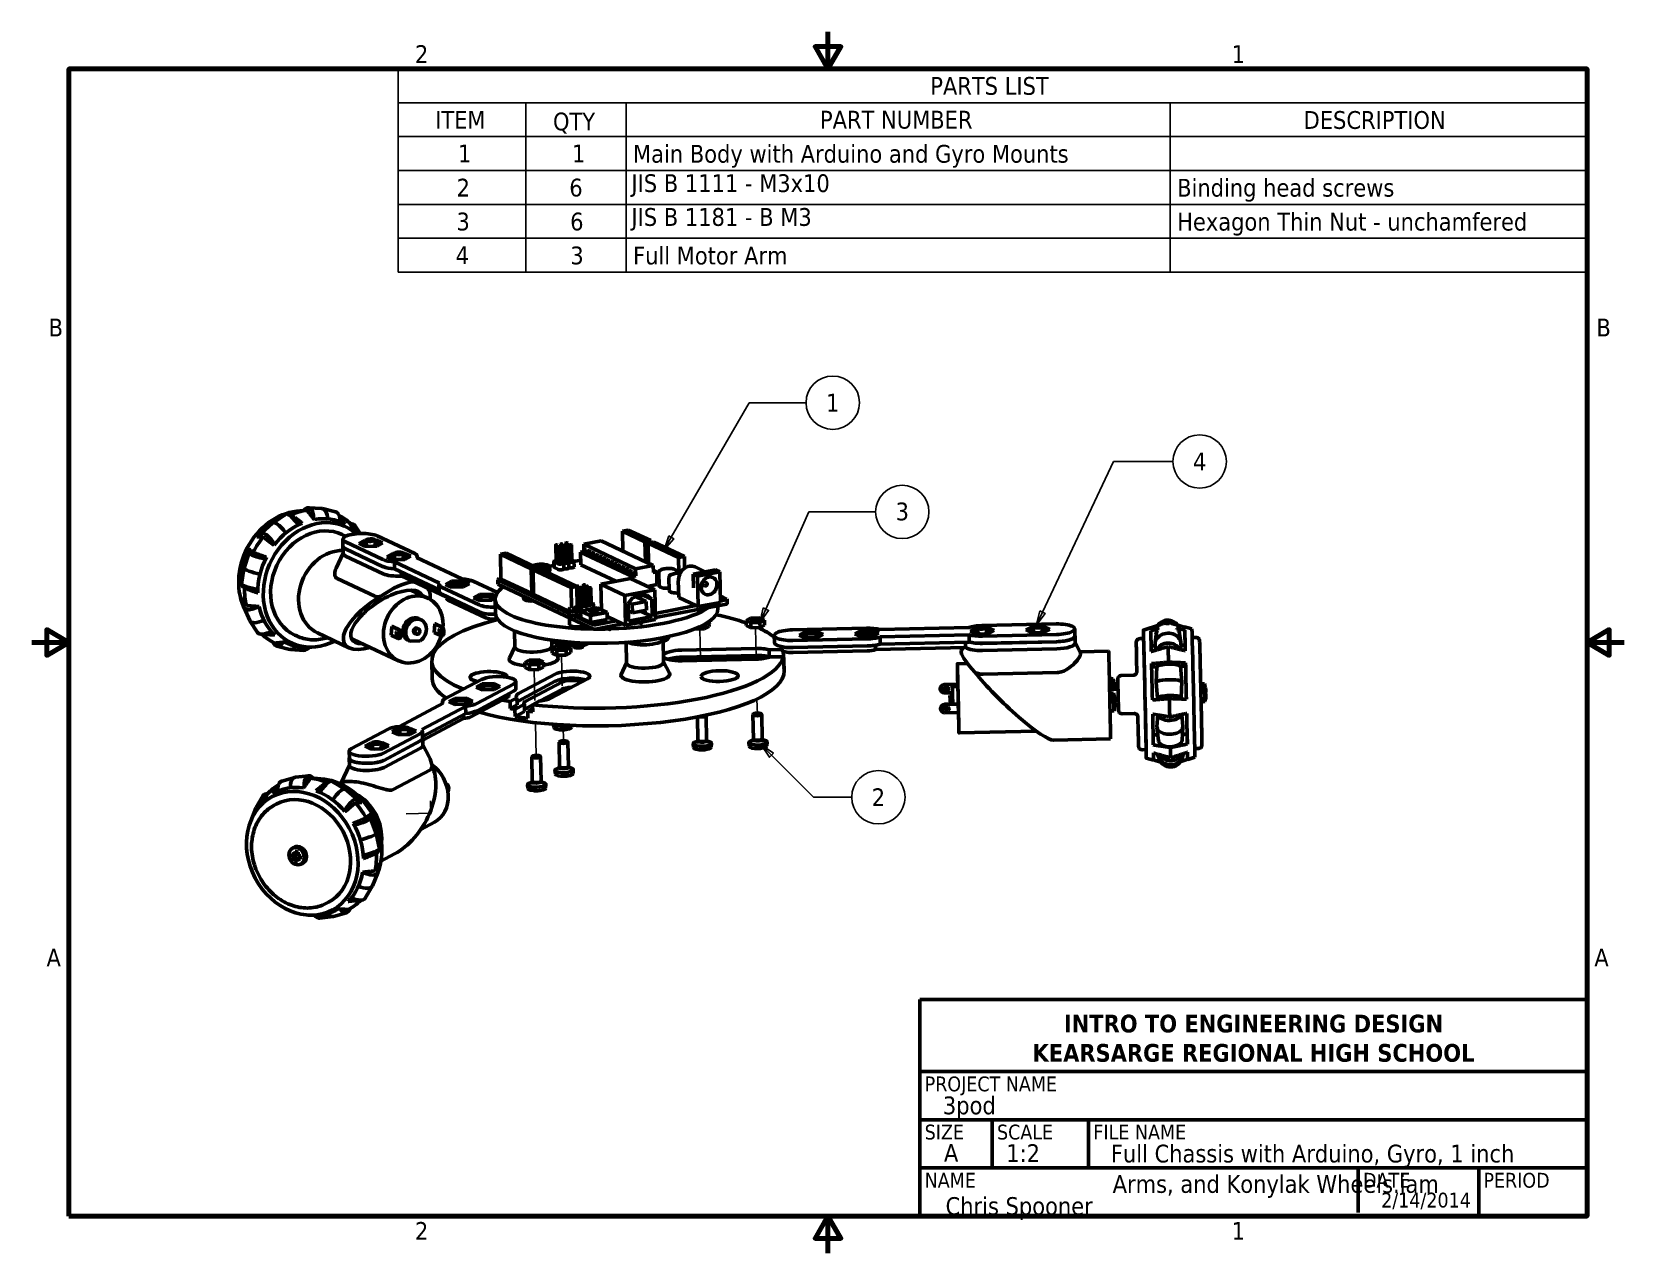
# Model space of a CAD drawing. Header units: inches. Extents: x 0.3 to 21.7, y 0.3 to 16.7.
import ezdxf
from ezdxf.enums import TextEntityAlignment as Align

# ---------------------------------------------------------------- set-up
doc = ezdxf.new("R2010")
doc.units = ezdxf.units.IN
doc.header["$LTSCALE"] = 2
doc.header["$MEASUREMENT"] = 0
for name, color, linetype, lineweight in [('Border (ANSI)', 7, 'Continuous', 70), ('Symbol (ANSI)', 7, 'Continuous', 25), ('Title (ANSI)', 7, 'Continuous', 50), ('Tweak Trail (ANSI)', 7, 'Continuous', 25), ('Visible (ANSI)', 7, 'Continuous', 50)]:
    doc.layers.add(name, color=color, linetype=linetype, lineweight=lineweight)
doc.styles.add('Note Text (ANSI)', font='tahoma.ttf')
doc.styles.add('Text Style38', font='tahoma.ttf')

# ---------------------------------------------------------------- blocks, each defined once
blk = doc.blocks.new('Borders Default Border')
at = {"layer": 'Border (ANSI)', "flags": 128}
for points in [[(5.5, 8.37), (5.5, 8.12), (5.413, 8.27), (5.587, 8.27), (5.5, 8.12)], [(0.38, 0.38), (0.38, 8.12), (10.62, 8.12), (10.62, 0.38), (0.38, 0.38)], [(0.13, 4.25), (0.38, 4.25), (0.23, 4.337), (0.23, 4.163), (0.38, 4.25)], [(10.87, 4.25), (10.62, 4.25), (10.77, 4.337), (10.77, 4.163), (10.62, 4.25)], [(5.5, 0.13), (5.5, 0.38), (5.413, 0.23), (5.587, 0.23), (5.5, 0.38)]]:
    blk.add_lwpolyline(points, dxfattribs=at)
at = {"layer": 'Border (ANSI)', "char_height": 0.12, "attachment_point": 7, "style": 'Note Text (ANSI)'}
for s, insert in [('2', (2.714, 8.16)), ('1', (8.223, 8.16)), ('B', (0.243, 6.315)), ('B', (10.683, 6.315)), ('A', (0.229, 2.065)), ('A', (10.669, 2.065)), ('2', (2.714, 0.22))]:
    blk.add_mtext(s, dxfattribs=dict(at, insert=insert))
at = {"layer": 'Border (ANSI)', "insert": (8.223, 0.22), "char_height": 0.12, "attachment_point": 7, "line_spacing_factor": 1.875, "style": 'Note Text (ANSI)'}
blk.add_mtext('1', dxfattribs=at)
blk = doc.blocks.new('Title Blocks KRHS A')
at = {"layer": 'Title (ANSI)'}
for p, q in [((5.584, 1.567), (5.584, 2.054)), ((5.584, 2.054), (10.084, 2.054)), ((10.084, 2.054), (10.084, 1.567)), ((5.584, 1.242), (5.584, 1.567)), ((5.584, 1.567), (10.084, 1.567)), ((10.084, 1.567), (5.584, 1.567)), ((10.084, 1.567), (10.084, 1.242)), ((5.584, 0.917), (5.584, 1.242)), ((5.584, 1.242), (10.084, 1.242)), ((10.084, 1.242), (5.584, 1.242)), ((6.071, 1.242), (6.071, 0.917)), ((6.721, 1.242), (6.721, 0.917)), ((10.084, 1.242), (10.084, 0.917)), ((5.584, 0.592), (5.584, 0.917)), ((5.584, 0.917), (10.084, 0.917)), ((10.084, 0.917), (5.584, 0.917)), ((8.54, 0.917), (8.54, 0.617)), ((9.353, 0.917), (9.353, 0.592)), ((10.084, 0.917), (10.084, 0.592)), ((10.084, 0.592), (5.584, 0.592))]:
    blk.add_line(p, q, dxfattribs=at)
at = {"layer": 'Title (ANSI)', "insert": (7.834, 1.791), "char_height": 0.12, "width": 4.46929, "attachment_point": 5, "line_spacing_factor": 0.987884, "style": 'Note Text (ANSI)'}
blk.add_mtext('\\fTahoma|b1|i0;\\H0.1200;INTRO TO ENGINEERING DESIGN \\PKEARSARGE REGIONAL HIGH SCHOOL', dxfattribs=at)
at = {"layer": 'Title (ANSI)', "char_height": 0.1, "attachment_point": 1, "style": 'Note Text (ANSI)'}
for s, insert, width in [('\\fTahoma|b0|i0;\\H0.1000;PROJECT NAME', (5.616, 1.534), 1.43426), ('\\fTahoma|b0|i0;\\H0.1000;SIZE', (5.616, 1.209), 0.63537), ('\\fTahoma|b0|i0;\\H0.1000;SCALE', (6.104, 1.209), 0.50373), ('\\fTahoma|b0|i0;\\H0.1000;DATE', (8.573, 0.884), 0.39488), ('\\fTahoma|b0|i0;\\H0.1000;PERIOD', (9.385, 0.884), 0.48023)]:
    blk.add_mtext(s, dxfattribs=dict(at, insert=insert, width=width))
for s, insert in [('\\fTahoma|b0|i0;\\H0.1000;FILE NAME', (6.754, 1.209)), ('\\fTahoma|b0|i0;\\H0.1000;NAME', (5.616, 0.884))]:
    blk.add_mtext(s, dxfattribs=dict(at, insert=insert))
at = {"layer": 'Title (ANSI)'}
for tag, p, height, style in [('Enter_Project_001', (5.739, 1.279), 0.12, 'Note Text (ANSI)'), ('Sheet_Size_001', (5.746, 0.959), 0.12, 'Note Text (ANSI)'), ('Enter_Scale_001', (6.166, 0.957), 0.12, 'Note Text (ANSI)'), ('FILENAME_001', (6.872, 0.954), 0.12, 'Note Text (ANSI)'), ('FILENAME_002', (6.884, 0.749), 0.12, 'Note Text (ANSI)'), ('Enter_Name_001', (5.757, 0.6), 0.12, 'Note Text (ANSI)'), ('CREATION_DATE_001', (8.695, 0.65), 0.1, 'Text Style38')]:
    blk.add_attdef(tag, p, '', height=height, dxfattribs=dict(at, style=style))
at = {"layer": 'Title (ANSI)', "style": 'Note Text (ANSI)'}
blk.add_attdef('Enter_Period', text='', height=0.12, dxfattribs=at).set_placement((9.515, 0.754), align=Align.TOP_LEFT)
blk = doc.blocks.new('PARTS LIST')
at = {"layer": 'Symbol (ANSI)'}
for p, q in [((10.62, 8.12), (2.601, 8.12)), ((2.601, 8.12), (2.601, 7.891)), ((10.62, 8.12), (10.62, 7.891)), ((10.62, 7.891), (2.601, 7.891)), ((2.601, 7.891), (2.601, 7.663)), ((3.461, 7.891), (3.461, 7.663)), ((4.138, 7.891), (4.138, 7.663)), ((7.808, 7.891), (7.808, 7.663)), ((10.62, 7.891), (10.62, 7.663)), ((10.62, 7.663), (2.601, 7.663)), ((2.601, 7.663), (2.601, 6.749)), ((3.461, 7.663), (3.461, 6.749)), ((4.138, 7.663), (4.138, 6.749)), ((7.808, 7.663), (7.808, 6.749)), ((10.62, 7.663), (10.62, 6.749)), ((10.62, 7.434), (2.601, 7.434)), ((10.62, 7.206), (2.601, 7.206)), ((10.62, 6.977), (2.601, 6.977)), ((10.62, 6.749), (2.601, 6.749))]:
    blk.add_line(p, q, dxfattribs=at)
at = {"layer": 'Symbol (ANSI)', "char_height": 0.12, "attachment_point": 7, "style": 'Note Text (ANSI)'}
for s, insert in [('PARTS LIST', (6.19, 7.943)), ('ITEM', (2.85, 7.717)), ('QTY', (3.645, 7.684)), ('PART NUMBER', (5.446, 7.715)), ('DESCRIPTION', (8.708, 7.713)), ('1', (3.004, 7.489)), ('1', (3.773, 7.489)), ('Main Body with Arduino and Gyro Mounts', (4.185, 7.453)), ('JIS B 1111 - M3x10', (4.174, 7.256)), ('2', (2.995, 7.259)), ('6', (3.755, 7.257)), ('Binding head screws', (7.855, 7.224)), ('3', (2.994, 7.028)), ('6', (3.761, 7.028)), ('JIS B 1181 - B M3', (4.174, 7.028)), ('Hexagon Thin Nut - unchamfered', (7.855, 6.995)), ('4', (2.989, 6.803)), ('3', (3.762, 6.799)), ('Full Motor Arm', (4.185, 6.798))]:
    blk.add_mtext(s, dxfattribs=dict(at, insert=insert))
blk = doc.blocks.new('Balloon1')
at = {"layer": 'Symbol (ANSI)'}
for p, q in [((6.946, 4.454), (7.425, 5.471)), ((7.425, 5.471), (7.827, 5.471)), ((6.928, 4.463), (6.904, 4.365)), ((6.946, 4.454), (6.904, 4.365)), ((6.904, 4.365), (6.964, 4.446)), ((6.964, 4.446), (6.928, 4.463))]:
    blk.add_line(p, q, dxfattribs=at)
at = {"layer": 'Symbol (ANSI)', "flags": 128}
blk.add_lwpolyline([(6.928, 4.463), (6.904, 4.365), (6.964, 4.446), (6.928, 4.463)], dxfattribs=at)
at = {"layer": 'Symbol (ANSI)'}
blk.add_circle((8.007, 5.471), 0.18, dxfattribs=at)
blk.add_solid([(6.928, 4.463), (6.904, 4.365), (6.964, 4.446), (6.928, 4.463)], dxfattribs=at)
at = {"layer": 'Symbol (ANSI)', "insert": (8.007, 5.471), "char_height": 0.12, "attachment_point": 5, "style": 'Note Text (ANSI)'}
blk.add_mtext('4', dxfattribs=at)
blk = doc.blocks.new('Balloon2')
at = {"layer": 'Symbol (ANSI)'}
for p, q in [((5.081, 4.475), (5.371, 5.131)), ((5.371, 5.131), (5.821, 5.131)), ((5.063, 4.483), (5.041, 4.385)), ((5.081, 4.475), (5.041, 4.385)), ((5.041, 4.385), (5.099, 4.467)), ((5.099, 4.467), (5.063, 4.483))]:
    blk.add_line(p, q, dxfattribs=at)
at = {"layer": 'Symbol (ANSI)', "flags": 128}
blk.add_lwpolyline([(5.063, 4.483), (5.041, 4.385), (5.099, 4.467), (5.063, 4.483)], dxfattribs=at)
at = {"layer": 'Symbol (ANSI)'}
blk.add_circle((6.001, 5.131), 0.18, dxfattribs=at)
blk.add_solid([(5.063, 4.483), (5.041, 4.385), (5.099, 4.467), (5.063, 4.483)], dxfattribs=at)
at = {"layer": 'Symbol (ANSI)', "insert": (6.001, 5.133), "char_height": 0.12, "attachment_point": 5, "style": 'Note Text (ANSI)'}
blk.add_mtext('3', dxfattribs=at)
blk = doc.blocks.new('Balloon3')
at = {"layer": 'Symbol (ANSI)'}
for p, q in [((5.119, 3.49), (5.049, 3.559)), ((5.132, 3.504), (5.049, 3.559)), ((5.049, 3.559), (5.105, 3.476)), ((5.105, 3.476), (5.132, 3.504)), ((5.119, 3.49), (5.402, 3.206)), ((5.402, 3.206), (5.66, 3.206))]:
    blk.add_line(p, q, dxfattribs=at)
at = {"layer": 'Symbol (ANSI)', "flags": 128}
blk.add_lwpolyline([(5.132, 3.504), (5.049, 3.559), (5.105, 3.476), (5.132, 3.504)], dxfattribs=at)
at = {"layer": 'Symbol (ANSI)'}
blk.add_circle((5.84, 3.206), 0.18, dxfattribs=at)
blk.add_solid([(5.132, 3.504), (5.049, 3.559), (5.105, 3.476), (5.132, 3.504)], dxfattribs=at)
at = {"layer": 'Symbol (ANSI)', "insert": (5.84, 3.206), "char_height": 0.12, "attachment_point": 5, "style": 'Note Text (ANSI)'}
blk.add_mtext('2', dxfattribs=at)
blk = doc.blocks.new('Balloon4')
at = {"layer": 'Symbol (ANSI)'}
for p, q in [((4.443, 4.96), (4.968, 5.868)), ((4.968, 5.868), (5.352, 5.868)), ((4.426, 4.97), (4.394, 4.875)), ((4.443, 4.96), (4.394, 4.875)), ((4.394, 4.875), (4.46, 4.95)), ((4.46, 4.95), (4.426, 4.97))]:
    blk.add_line(p, q, dxfattribs=at)
at = {"layer": 'Symbol (ANSI)', "flags": 128}
blk.add_lwpolyline([(4.426, 4.97), (4.394, 4.875), (4.46, 4.95), (4.426, 4.97)], dxfattribs=at)
at = {"layer": 'Symbol (ANSI)'}
blk.add_circle((5.532, 5.868), 0.18, dxfattribs=at)
blk.add_solid([(4.426, 4.97), (4.394, 4.875), (4.46, 4.95), (4.426, 4.97)], dxfattribs=at)
at = {"layer": 'Symbol (ANSI)', "insert": (5.532, 5.868), "char_height": 0.12, "attachment_point": 5, "style": 'Note Text (ANSI)'}
blk.add_mtext('1', dxfattribs=at)

msp = doc.modelspace()

# ---------------------------------------------------------------- linework, layer by layer
at = {"layer": 'Tweak Trail (ANSI)'}
for p, q in [((9.28, 8.271), (9.271, 8.684)), ((10.03, 8.288), (10.021, 8.701)), ((7.398, 8.477), (7.398, 8.477)), ((7.415, 7.915), (7.406, 8.329)), ((7.046, 7.719), (7.037, 8.132)), ((7.416, 7.851), (7.417, 7.83)), ((10.042, 7.737), (10.047, 7.529)), ((7.052, 7.418), (7.062, 6.96)), ((7.427, 7.387), (7.432, 7.156)), ((5.639, 6.363), (5.644, 6.196)), ((5.644, 6.196), (5.311, 6.188))]:
    msp.add_line(p, q, dxfattribs=at)
at = {"layer": 'Visible (ANSI)'}
for p, q in [((3.992, 10.319), (4.172, 10.307)), ((3.36, 9.975), (3.512, 10.114)), ((3.685, 10.231), (3.514, 10.116)), ((3.781, 10.177), (3.757, 10.222)), ((3.757, 10.222), (3.781, 10.177)), ((3.832, 10.271), (3.883, 10.277)), ((4.356, 10.264), (4.18, 10.306)), ((4.472, 9.945), (4.447, 9.957)), ((4.455, 9.894), (4.457, 9.798)), ((4.616, 10.079), (4.687, 9.971)), ((4.89, 9.814), (4.888, 9.882)), ((4.91, 9.882), (4.888, 9.881)), ((4.91, 9.882), (4.896, 9.85)), ((4.992, 9.843), (4.91, 9.882)), ((4.918, 9.94), (5.425, 9.701)), ((8.303, 10.018), (8.226, 10.004)), ((8.226, 10.004), (8.53, 9.86)), ((8.232, 9.733), (8.226, 10.004)), ((8.301, 10.008), (8.258, 10)), ((8.258, 10), (8.284, 9.988)), ((8.278, 9.99), (8.298, 9.994)), ((8.284, 9.988), (8.327, 9.996)), ((8.301, 10.008), (8.298, 9.994)), ((8.298, 9.994), (8.304, 9.992)), ((8.298, 9.994), (8.298, 9.99)), ((8.327, 9.996), (8.301, 10.008)), ((8.608, 9.875), (8.303, 10.018)), ((8.352, 9.984), (8.309, 9.976)), ((8.309, 9.976), (8.334, 9.964)), ((8.329, 9.966), (8.349, 9.97)), ((8.334, 9.964), (8.377, 9.972)), ((8.352, 9.984), (8.349, 9.97)), ((8.349, 9.97), (8.354, 9.968)), ((8.349, 9.97), (8.349, 9.967)), ((8.377, 9.972), (8.352, 9.984)), ((8.403, 9.96), (8.36, 9.952)), ((8.36, 9.952), (8.385, 9.94)), ((8.379, 9.943), (8.399, 9.946)), ((8.385, 9.94), (8.428, 9.948)), ((8.403, 9.96), (8.399, 9.946)), ((8.399, 9.946), (8.405, 9.944)), ((8.399, 9.946), (8.399, 9.943)), ((8.428, 9.948), (8.403, 9.96)), ((8.453, 9.936), (8.41, 9.928)), ((8.41, 9.928), (8.436, 9.916)), ((8.43, 9.919), (8.45, 9.922)), ((8.436, 9.916), (8.479, 9.924)), ((8.453, 9.936), (8.45, 9.922)), ((8.45, 9.922), (8.456, 9.92)), ((8.45, 9.922), (8.45, 9.919)), ((8.479, 9.924), (8.453, 9.936)), ((8.504, 9.912), (8.461, 9.904)), ((8.461, 9.904), (8.487, 9.892)), ((8.481, 9.895), (8.501, 9.899)), ((8.487, 9.892), (8.53, 9.9)), ((8.504, 9.912), (8.501, 9.899)), ((8.501, 9.899), (8.507, 9.896)), ((8.501, 9.899), (8.501, 9.895)), ((8.53, 9.9), (8.504, 9.912)), ((8.555, 9.888), (8.512, 9.88)), ((8.555, 9.888), (8.552, 9.875)), ((8.58, 9.876), (8.555, 9.888)), ((3.187, 9.703), (3.122, 9.499)), ((3.267, 9.707), (3.212, 9.708)), ((4.458, 9.707), (4.364, 9.505)), ((4.458, 9.702), (4.456, 9.798)), ((4.997, 9.619), (4.489, 9.858)), ((4.49, 9.762), (4.998, 9.523)), ((4.491, 9.763), (4.999, 9.523)), ((5, 9.427), (4.492, 9.667)), ((4.748, 9.878), (4.669, 9.836)), ((4.669, 9.836), (4.751, 9.797)), ((4.707, 9.817), (4.763, 9.847)), ((4.714, 9.814), (4.767, 9.843)), ((4.763, 9.847), (4.748, 9.878)), ((4.77, 9.878), (4.748, 9.878)), ((4.751, 9.797), (4.912, 9.801)), ((4.763, 9.847), (4.771, 9.847)), ((4.763, 9.847), (4.764, 9.841)), ((4.767, 9.843), (4.771, 9.843)), ((4.772, 9.812), (4.77, 9.88)), ((4.889, 9.85), (4.896, 9.85)), ((4.889, 9.846), (4.892, 9.846)), ((4.892, 9.846), (4.948, 9.82)), ((4.896, 9.85), (4.954, 9.823)), ((4.896, 9.85), (4.896, 9.844)), ((4.912, 9.801), (4.992, 9.843)), ((5.129, 9.699), (5.049, 9.656)), ((5.088, 9.638), (5.144, 9.668)), ((5.151, 9.699), (5.129, 9.699)), ((5.129, 9.699), (5.144, 9.668)), ((5.144, 9.668), (5.152, 9.668)), ((5.144, 9.668), (5.144, 9.661)), ((5.152, 9.632), (5.151, 9.7)), ((5.27, 9.635), (5.269, 9.703)), ((5.29, 9.702), (5.269, 9.702)), ((5.27, 9.671), (5.277, 9.671)), ((5.27, 9.666), (5.273, 9.666)), ((5.273, 9.666), (5.328, 9.64)), ((5.277, 9.671), (5.29, 9.702)), ((5.277, 9.671), (5.335, 9.643)), ((5.277, 9.671), (5.277, 9.664)), ((5.372, 9.664), (5.29, 9.702)), ((6.658, 9.705), (6.58, 9.69)), ((6.58, 9.69), (6.996, 9.494)), ((6.588, 9.355), (6.58, 9.69)), ((6.651, 9.697), (6.608, 9.688)), ((6.608, 9.688), (6.633, 9.676)), ((6.627, 9.679), (6.647, 9.683)), ((6.633, 9.676), (6.676, 9.685)), ((6.651, 9.697), (6.647, 9.683)), ((6.647, 9.683), (6.653, 9.68)), ((6.647, 9.683), (6.648, 9.679)), ((6.676, 9.685), (6.651, 9.697)), ((7.074, 9.509), (6.658, 9.705)), ((6.702, 9.673), (6.658, 9.665)), ((6.702, 9.673), (6.698, 9.659)), ((6.727, 9.661), (6.702, 9.673)), ((7.332, 9.594), (7.327, 9.814)), ((7.352, 9.594), (7.347, 9.814)), ((7.385, 9.569), (7.38, 9.789)), ((7.397, 9.791), (7.396, 9.827)), ((7.405, 9.569), (7.4, 9.789)), ((7.421, 9.607), (7.416, 9.828)), ((7.454, 9.582), (7.449, 9.802)), ((7.466, 9.805), (7.465, 9.84)), ((7.474, 9.582), (7.469, 9.802)), ((7.49, 9.621), (7.485, 9.841)), ((7.523, 9.595), (7.518, 9.815)), ((7.543, 9.596), (7.538, 9.816)), ((7.706, 9.729), (7.661, 9.721)), ((7.661, 9.721), (8.361, 9.391)), ((7.665, 9.549), (7.661, 9.721)), ((7.941, 9.87), (7.704, 9.825)), ((7.704, 9.825), (8.405, 9.495)), ((7.706, 9.729), (7.704, 9.825)), ((7.717, 9.724), (7.706, 9.729)), ((7.721, 9.761), (7.716, 9.76)), ((7.716, 9.76), (7.733, 9.752)), ((7.717, 9.722), (7.716, 9.76)), ((7.734, 9.714), (7.717, 9.722)), ((7.721, 9.761), (7.737, 9.753)), ((7.737, 9.753), (7.733, 9.752)), ((7.733, 9.752), (7.734, 9.714)), ((7.738, 9.715), (7.734, 9.714)), ((7.737, 9.753), (7.738, 9.715)), ((7.765, 9.702), (7.738, 9.715)), ((7.769, 9.738), (7.764, 9.737)), ((7.765, 9.699), (7.764, 9.737)), ((7.764, 9.737), (7.797, 9.722)), ((7.798, 9.683), (7.765, 9.699)), ((7.769, 9.738), (7.802, 9.723)), ((7.802, 9.723), (7.797, 9.722)), ((7.797, 9.722), (7.798, 9.683)), ((7.802, 9.684), (7.798, 9.683)), ((7.802, 9.723), (7.802, 9.684)), ((7.816, 9.678), (7.802, 9.684)), ((7.819, 9.714), (7.815, 9.713)), ((7.816, 9.675), (7.815, 9.713)), ((7.815, 9.713), (7.848, 9.698)), ((7.849, 9.659), (7.816, 9.675)), ((7.819, 9.714), (7.852, 9.699)), ((7.852, 9.699), (7.848, 9.698)), ((7.848, 9.698), (7.849, 9.659)), ((7.852, 9.699), (7.853, 9.66)), ((7.87, 9.69), (7.866, 9.689)), ((7.867, 9.651), (7.866, 9.689)), ((7.866, 9.689), (7.899, 9.674)), ((7.87, 9.69), (7.903, 9.675)), ((7.903, 9.675), (7.899, 9.674)), ((7.899, 9.674), (7.9, 9.636)), ((7.903, 9.675), (7.904, 9.636)), ((7.921, 9.666), (7.916, 9.665)), ((7.921, 9.666), (7.954, 9.651)), ((8.641, 9.54), (7.941, 9.87)), ((8.512, 9.88), (8.537, 9.868)), ((8.53, 9.86), (8.608, 9.875)), ((8.536, 9.59), (8.53, 9.86)), ((8.531, 9.871), (8.552, 9.875)), ((8.537, 9.868), (8.58, 9.876)), ((8.552, 9.875), (8.557, 9.872)), ((8.552, 9.875), (8.552, 9.871)), ((8.651, 9.854), (8.573, 9.84)), ((8.573, 9.84), (8.984, 9.646)), ((8.579, 9.57), (8.573, 9.84)), ((8.608, 9.846), (8.608, 9.875)), ((8.654, 9.842), (8.611, 9.833)), ((8.611, 9.833), (8.636, 9.821)), ((8.63, 9.824), (8.651, 9.828)), ((8.636, 9.821), (8.679, 9.83)), ((9.062, 9.661), (8.651, 9.854)), ((8.654, 9.842), (8.651, 9.828)), ((8.651, 9.828), (8.656, 9.825)), ((8.651, 9.828), (8.651, 9.824)), ((8.679, 9.83), (8.654, 9.842)), ((8.705, 9.818), (8.662, 9.809)), ((8.662, 9.809), (8.687, 9.797)), ((8.681, 9.8), (8.701, 9.804)), ((8.687, 9.797), (8.73, 9.806)), ((8.705, 9.818), (8.701, 9.804)), ((8.701, 9.804), (8.707, 9.801)), ((8.701, 9.804), (8.701, 9.8)), ((8.73, 9.806), (8.705, 9.818)), ((8.755, 9.794), (8.712, 9.786)), ((8.712, 9.786), (8.738, 9.774)), ((8.732, 9.776), (8.752, 9.78)), ((8.738, 9.774), (8.781, 9.782)), ((8.755, 9.794), (8.752, 9.78)), ((8.752, 9.78), (8.758, 9.777)), ((8.752, 9.78), (8.752, 9.776)), ((8.781, 9.782), (8.755, 9.794)), ((8.806, 9.77), (8.763, 9.762)), ((8.763, 9.762), (8.788, 9.75)), ((8.783, 9.752), (8.803, 9.756)), ((8.788, 9.75), (8.831, 9.758)), ((8.806, 9.77), (8.803, 9.756)), ((8.803, 9.756), (8.809, 9.753)), ((8.803, 9.756), (8.803, 9.752)), ((8.831, 9.758), (8.806, 9.77)), ((8.857, 9.746), (8.814, 9.738)), ((8.814, 9.738), (8.839, 9.726)), ((8.833, 9.728), (8.854, 9.732)), ((8.839, 9.726), (8.882, 9.734)), ((8.857, 9.746), (8.854, 9.732)), ((8.854, 9.732), (8.859, 9.73)), ((8.854, 9.732), (8.854, 9.728)), ((8.882, 9.734), (8.857, 9.746)), ((8.908, 9.722), (8.864, 9.714)), ((8.864, 9.714), (8.89, 9.702)), ((8.884, 9.705), (8.904, 9.708)), ((8.89, 9.702), (8.933, 9.71)), ((8.908, 9.722), (8.904, 9.708)), ((8.904, 9.708), (8.91, 9.706)), ((8.904, 9.708), (8.904, 9.705)), ((8.933, 9.71), (8.908, 9.722)), ((8.958, 9.698), (8.915, 9.69)), ((8.915, 9.69), (8.941, 9.678)), ((8.935, 9.681), (8.955, 9.684)), ((8.941, 9.678), (8.984, 9.686)), ((8.958, 9.698), (8.955, 9.684)), ((8.955, 9.684), (8.961, 9.682)), ((8.955, 9.684), (8.955, 9.681)), ((8.984, 9.686), (8.958, 9.698)), ((9.009, 9.674), (8.966, 9.666)), ((9.009, 9.674), (9.006, 9.661)), ((9.034, 9.662), (9.009, 9.674)), ((3.086, 9.288), (3.121, 9.499)), ((5.049, 9.656), (5.131, 9.618)), ((5.094, 9.635), (5.148, 9.663)), ((5.131, 9.618), (5.293, 9.621)), ((5.148, 9.663), (5.152, 9.663)), ((5.153, 9.589), (5.152, 9.589)), ((5.152, 9.589), (5.154, 9.493)), ((5.152, 9.589), (5.761, 9.302)), ((5.154, 9.493), (5.754, 9.21)), ((5.293, 9.621), (5.372, 9.664)), ((5.45, 9.646), (5.45, 9.646)), ((5.45, 9.646), (6.059, 9.358)), ((5.459, 9.665), (5.46, 9.641)), ((6.658, 9.665), (6.684, 9.653)), ((6.678, 9.655), (6.698, 9.659)), ((6.684, 9.653), (6.727, 9.661)), ((6.698, 9.659), (6.704, 9.656)), ((6.698, 9.659), (6.698, 9.655)), ((6.752, 9.649), (6.709, 9.641)), ((6.709, 9.641), (6.735, 9.629)), ((6.729, 9.631), (6.749, 9.635)), ((6.735, 9.629), (6.778, 9.637)), ((6.752, 9.649), (6.749, 9.635)), ((6.749, 9.635), (6.755, 9.632)), ((6.749, 9.635), (6.749, 9.631)), ((6.778, 9.637), (6.752, 9.649)), ((6.803, 9.625), (6.76, 9.617)), ((6.76, 9.617), (6.785, 9.605)), ((6.779, 9.607), (6.8, 9.611)), ((6.785, 9.605), (6.828, 9.613)), ((6.803, 9.625), (6.8, 9.611)), ((6.8, 9.611), (6.805, 9.609)), ((6.8, 9.611), (6.8, 9.607)), ((6.828, 9.613), (6.803, 9.625)), ((6.854, 9.601), (6.811, 9.593)), ((6.811, 9.593), (6.836, 9.581)), ((6.83, 9.584), (6.85, 9.587)), ((6.836, 9.581), (6.879, 9.589)), ((6.854, 9.601), (6.85, 9.587)), ((6.85, 9.587), (6.856, 9.585)), ((6.85, 9.587), (6.85, 9.584)), ((6.879, 9.589), (6.854, 9.601)), ((6.904, 9.577), (6.861, 9.569)), ((6.861, 9.569), (6.887, 9.557)), ((6.881, 9.56), (6.901, 9.563)), ((6.887, 9.557), (6.93, 9.565)), ((6.904, 9.577), (6.901, 9.563)), ((6.901, 9.563), (6.907, 9.561)), ((6.901, 9.563), (6.901, 9.56)), ((6.93, 9.565), (6.904, 9.577)), ((6.955, 9.553), (6.912, 9.545)), ((6.912, 9.545), (6.937, 9.533)), ((6.932, 9.536), (6.952, 9.54)), ((6.937, 9.533), (6.981, 9.541)), ((6.955, 9.553), (6.952, 9.54)), ((6.952, 9.54), (6.958, 9.537)), ((6.952, 9.54), (6.952, 9.536)), ((6.981, 9.541), (6.955, 9.553)), ((7.006, 9.529), (6.963, 9.521)), ((6.963, 9.521), (6.988, 9.509)), ((6.982, 9.512), (7.003, 9.516)), ((6.988, 9.509), (7.031, 9.517)), ((6.996, 9.494), (7.074, 9.509)), ((7.004, 9.159), (6.996, 9.494)), ((7.006, 9.529), (7.003, 9.516)), ((7.003, 9.516), (7.008, 9.513)), ((7.003, 9.516), (7.003, 9.512)), ((7.031, 9.517), (7.006, 9.529)), ((7.099, 9.497), (7.022, 9.482)), ((7.022, 9.482), (7.534, 9.24)), ((7.029, 9.147), (7.022, 9.482)), ((7.092, 9.489), (7.049, 9.48)), ((7.049, 9.48), (7.074, 9.468)), ((7.069, 9.471), (7.089, 9.475)), ((7.074, 9.492), (7.074, 9.509)), ((7.074, 9.468), (7.118, 9.477)), ((7.092, 9.489), (7.089, 9.475)), ((7.089, 9.475), (7.095, 9.472)), ((7.089, 9.475), (7.089, 9.471)), ((7.118, 9.477), (7.092, 9.489)), ((7.612, 9.255), (7.099, 9.497)), ((7.143, 9.465), (7.1, 9.456)), ((7.1, 9.456), (7.125, 9.444)), ((7.123, 9.555), (7.13, 9.514)), ((7.125, 9.444), (7.168, 9.453)), ((7.138, 9.516), (7.138, 9.53)), ((7.143, 9.465), (7.14, 9.451)), ((7.168, 9.453), (7.143, 9.465)), ((7.173, 9.535), (7.179, 9.548)), ((7.303, 9.54), (7.242, 9.528)), ((7.243, 9.525), (7.249, 9.476)), ((7.304, 9.517), (7.302, 9.593)), ((7.308, 9.588), (7.361, 9.562)), ((7.363, 9.486), (7.309, 9.511)), ((7.371, 9.603), (7.371, 9.606)), ((7.437, 9.493), (7.435, 9.57)), ((7.44, 9.616), (7.44, 9.62)), ((7.506, 9.506), (7.504, 9.583)), ((7.523, 9.623), (7.514, 9.627)), ((7.568, 9.602), (7.543, 9.614)), ((7.664, 9.609), (7.573, 9.592)), ((7.575, 9.52), (7.573, 9.596)), ((8.137, 9.326), (7.665, 9.549)), ((7.853, 9.66), (7.849, 9.659)), ((7.867, 9.654), (7.853, 9.66)), ((7.9, 9.636), (7.867, 9.651)), ((7.904, 9.636), (7.9, 9.636)), ((7.917, 9.63), (7.904, 9.636)), ((7.917, 9.627), (7.916, 9.665)), ((7.916, 9.665), (7.949, 9.65)), ((7.95, 9.612), (7.917, 9.627)), ((7.954, 9.651), (7.949, 9.65)), ((7.949, 9.65), (7.95, 9.612)), ((7.955, 9.612), (7.95, 9.612)), ((7.954, 9.651), (7.955, 9.612)), ((7.968, 9.606), (7.955, 9.612)), ((7.968, 9.603), (7.967, 9.642)), ((7.972, 9.642), (7.967, 9.642)), ((7.967, 9.642), (8, 9.626)), ((8.001, 9.588), (7.968, 9.603)), ((7.972, 9.642), (8.004, 9.627)), ((8.004, 9.627), (8, 9.626)), ((8, 9.626), (8.001, 9.588)), ((8.005, 9.589), (8.001, 9.588)), ((8.004, 9.627), (8.005, 9.589)), ((8.019, 9.582), (8.005, 9.589)), ((8.019, 9.579), (8.018, 9.618)), ((8.022, 9.618), (8.018, 9.618)), ((8.018, 9.618), (8.051, 9.602)), ((8.052, 9.564), (8.019, 9.579)), ((8.022, 9.618), (8.055, 9.603)), ((8.055, 9.603), (8.051, 9.602)), ((8.051, 9.602), (8.052, 9.564)), ((8.056, 9.565), (8.052, 9.564)), ((8.055, 9.603), (8.056, 9.565)), ((8.069, 9.558), (8.056, 9.565)), ((8.073, 9.595), (8.069, 9.594)), ((8.07, 9.555), (8.069, 9.594)), ((8.069, 9.594), (8.102, 9.578)), ((8.102, 9.54), (8.07, 9.555)), ((8.073, 9.595), (8.106, 9.579)), ((8.106, 9.579), (8.102, 9.578)), ((8.102, 9.578), (8.102, 9.54)), ((8.107, 9.541), (8.102, 9.54)), ((8.106, 9.579), (8.107, 9.541)), ((8.12, 9.534), (8.107, 9.541)), ((8.124, 9.571), (8.119, 9.57)), ((8.12, 9.531), (8.119, 9.57)), ((8.119, 9.57), (8.152, 9.554)), ((8.153, 9.516), (8.12, 9.531)), ((8.124, 9.571), (8.157, 9.555)), ((8.157, 9.555), (8.152, 9.554)), ((8.152, 9.554), (8.153, 9.516)), ((8.158, 9.517), (8.153, 9.516)), ((8.157, 9.555), (8.158, 9.517)), ((8.171, 9.51), (8.158, 9.517)), ((8.174, 9.547), (8.17, 9.546)), ((8.171, 9.508), (8.17, 9.546)), ((8.17, 9.546), (8.203, 9.53)), ((8.204, 9.492), (8.171, 9.508)), ((8.174, 9.547), (8.207, 9.531)), ((8.207, 9.531), (8.203, 9.53)), ((8.203, 9.53), (8.204, 9.492)), ((8.208, 9.493), (8.204, 9.492)), ((8.207, 9.531), (8.208, 9.493)), ((8.222, 9.487), (8.208, 9.493)), ((8.225, 9.523), (8.221, 9.522)), ((8.222, 9.484), (8.221, 9.522)), ((8.221, 9.522), (8.254, 9.506)), ((8.255, 9.468), (8.222, 9.484)), ((8.225, 9.523), (8.258, 9.507)), ((8.258, 9.507), (8.254, 9.506)), ((8.254, 9.506), (8.255, 9.468)), ((8.259, 9.469), (8.255, 9.468)), ((8.258, 9.507), (8.259, 9.469)), ((8.272, 9.463), (8.259, 9.469)), ((8.276, 9.499), (8.272, 9.498)), ((8.272, 9.46), (8.272, 9.498)), ((8.272, 9.498), (8.305, 9.482)), ((8.305, 9.444), (8.272, 9.46)), ((8.276, 9.499), (8.309, 9.483)), ((8.309, 9.483), (8.305, 9.482)), ((8.305, 9.482), (8.305, 9.444)), ((8.309, 9.483), (8.31, 9.445)), ((8.327, 9.475), (8.322, 9.474)), ((8.323, 9.436), (8.322, 9.474)), ((8.322, 9.474), (8.355, 9.459)), ((8.327, 9.475), (8.36, 9.459)), ((8.36, 9.459), (8.355, 9.459)), ((8.355, 9.459), (8.356, 9.42)), ((8.36, 9.459), (8.36, 9.421)), ((8.405, 9.495), (8.641, 9.54)), ((8.407, 9.399), (8.405, 9.495)), ((8.644, 9.444), (8.641, 9.54)), ((8.643, 9.488), (8.645, 9.487)), ((8.643, 9.487), (8.645, 9.487)), ((8.644, 9.444), (8.689, 9.453)), ((8.645, 9.487), (8.646, 9.449)), ((8.689, 9.453), (8.645, 9.474)), ((8.718, 9.44), (8.645, 9.474)), ((8.693, 9.281), (8.689, 9.453)), ((8.966, 9.666), (8.991, 9.654)), ((8.984, 9.646), (9.062, 9.661)), ((8.989, 9.435), (8.984, 9.646)), ((8.986, 9.657), (9.006, 9.661)), ((8.991, 9.654), (9.034, 9.662)), ((9.006, 9.661), (9.011, 9.658)), ((9.006, 9.661), (9.006, 9.657)), ((9.065, 9.502), (9.062, 9.661)), ((9.481, 9.482), (9.18, 9.424)), ((9.206, 9.52), (9.344, 9.455)), ((9.241, 9.395), (9.542, 9.453)), ((9.542, 9.453), (9.481, 9.482)), ((9.551, 9.041), (9.542, 9.453)), ((3.102, 9.274), (3.073, 9.279)), ((3.212, 9.22), (3.106, 9.272)), ((4.888, 9.124), (4.38, 9.363)), ((5.245, 9.397), (5.244, 9.451)), ((5.245, 9.399), (5.856, 9.111)), ((5.755, 9.186), (5.752, 9.282)), ((5.761, 9.302), (5.761, 9.302)), ((5.761, 9.302), (5.761, 9.302)), ((5.787, 9.247), (6.294, 9.007)), ((5.919, 9.326), (5.839, 9.284)), ((5.839, 9.284), (5.921, 9.245)), ((5.878, 9.265), (5.934, 9.295)), ((6.08, 9.33), (5.919, 9.326)), ((5.919, 9.326), (5.934, 9.295)), ((5.921, 9.245), (6.083, 9.249)), ((5.934, 9.295), (6.067, 9.298)), ((5.934, 9.295), (5.935, 9.245)), ((6.059, 9.358), (6.059, 9.358)), ((6.059, 9.358), (6.059, 9.358)), ((6.08, 9.33), (6.067, 9.298)), ((6.067, 9.298), (6.125, 9.271)), ((6.067, 9.298), (6.068, 9.248)), ((6.162, 9.291), (6.08, 9.33)), ((6.083, 9.249), (6.162, 9.291)), ((6.542, 9.174), (6.215, 9.328)), ((6.565, 9.366), (6.547, 9.346)), ((6.547, 9.346), (7.499, 8.897)), ((6.548, 9.288), (6.547, 9.346)), ((7.829, 8.684), (6.548, 9.288)), ((6.587, 9.37), (6.565, 9.366)), ((7.004, 9.159), (6.588, 9.355)), ((7.119, 9.447), (7.14, 9.451)), ((7.14, 9.451), (7.145, 9.448)), ((7.14, 9.451), (7.14, 9.447)), ((7.194, 9.441), (7.151, 9.432)), ((7.151, 9.432), (7.176, 9.421)), ((7.17, 9.423), (7.19, 9.427)), ((7.176, 9.421), (7.219, 9.429)), ((7.194, 9.441), (7.19, 9.427)), ((7.19, 9.427), (7.196, 9.424)), ((7.19, 9.427), (7.19, 9.423)), ((7.219, 9.429), (7.194, 9.441)), ((7.244, 9.417), (7.201, 9.409)), ((7.201, 9.409), (7.227, 9.397)), ((7.221, 9.399), (7.241, 9.403)), ((7.227, 9.397), (7.27, 9.405)), ((7.244, 9.417), (7.241, 9.403)), ((7.241, 9.403), (7.247, 9.4)), ((7.241, 9.403), (7.241, 9.399)), ((7.27, 9.405), (7.244, 9.417)), ((7.295, 9.393), (7.252, 9.385)), ((7.252, 9.385), (7.277, 9.373)), ((7.272, 9.375), (7.292, 9.379)), ((7.277, 9.373), (7.321, 9.381)), ((7.295, 9.393), (7.292, 9.379)), ((7.292, 9.379), (7.298, 9.376)), ((7.292, 9.379), (7.292, 9.375)), ((7.321, 9.381), (7.295, 9.393)), ((7.346, 9.369), (7.303, 9.361)), ((7.303, 9.361), (7.328, 9.349)), ((7.322, 9.351), (7.343, 9.355)), ((7.328, 9.349), (7.371, 9.357)), ((7.346, 9.369), (7.343, 9.355)), ((7.343, 9.355), (7.348, 9.353)), ((7.343, 9.355), (7.343, 9.351)), ((7.371, 9.357), (7.346, 9.369)), ((7.397, 9.345), (7.354, 9.337)), ((7.354, 9.337), (7.379, 9.325)), ((7.373, 9.328), (7.393, 9.331)), ((7.379, 9.325), (7.422, 9.333)), ((7.397, 9.345), (7.393, 9.331)), ((7.393, 9.331), (7.399, 9.329)), ((7.393, 9.331), (7.393, 9.328)), ((7.422, 9.333), (7.397, 9.345)), ((7.447, 9.321), (7.404, 9.313)), ((7.404, 9.313), (7.43, 9.301)), ((7.424, 9.304), (7.444, 9.307)), ((7.43, 9.301), (7.473, 9.309)), ((7.447, 9.321), (7.444, 9.307)), ((7.444, 9.307), (7.45, 9.305)), ((7.444, 9.307), (7.444, 9.304)), ((7.473, 9.309), (7.447, 9.321)), ((7.498, 9.297), (7.455, 9.289)), ((7.455, 9.289), (7.48, 9.277)), ((7.475, 9.28), (7.495, 9.284)), ((7.48, 9.277), (7.523, 9.285)), ((7.498, 9.297), (7.495, 9.284)), ((7.495, 9.284), (7.501, 9.281)), ((7.495, 9.284), (7.495, 9.28)), ((7.523, 9.285), (7.498, 9.297)), ((7.549, 9.273), (7.506, 9.265)), ((7.506, 9.265), (7.531, 9.253)), ((7.525, 9.256), (7.545, 9.26)), ((7.531, 9.253), (7.574, 9.261)), ((7.534, 9.24), (7.612, 9.255)), ((7.54, 8.963), (7.534, 9.24)), ((7.549, 9.273), (7.545, 9.26)), ((7.545, 9.26), (7.551, 9.257)), ((7.545, 9.26), (7.546, 9.256)), ((7.574, 9.261), (7.549, 9.273)), ((7.611, 9.255), (7.611, 9.258)), ((7.618, 8.979), (7.612, 9.255)), ((7.635, 9.039), (7.631, 9.259)), ((7.656, 9.019), (7.651, 9.239)), ((7.676, 9.019), (7.671, 9.24)), ((7.702, 9.223), (7.701, 9.276)), ((7.726, 9.056), (7.721, 9.276)), ((7.746, 9.036), (7.742, 9.256)), ((7.766, 9.037), (7.762, 9.257)), ((7.787, 9.017), (7.782, 9.237)), ((7.807, 9.018), (7.802, 9.238)), ((8.338, 9.364), (7.937, 9.288)), ((7.944, 8.941), (7.937, 9.288)), ((7.937, 9.288), (8.26, 9.135)), ((8.31, 9.445), (8.305, 9.444)), ((8.323, 9.439), (8.31, 9.445)), ((8.356, 9.42), (8.323, 9.436)), ((8.662, 9.212), (8.338, 9.364)), ((8.36, 9.421), (8.356, 9.42)), ((8.379, 9.412), (8.36, 9.421)), ((8.361, 9.391), (8.407, 9.399)), ((8.362, 9.353), (8.361, 9.391)), ((8.379, 9.409), (8.378, 9.448)), ((8.383, 9.448), (8.378, 9.448)), ((8.378, 9.448), (8.395, 9.44)), ((8.396, 9.402), (8.379, 9.409)), ((8.383, 9.448), (8.399, 9.441)), ((8.399, 9.441), (8.395, 9.44)), ((8.395, 9.44), (8.396, 9.402)), ((8.4, 9.402), (8.396, 9.402)), ((8.399, 9.441), (8.4, 9.402)), ((8.407, 9.399), (8.4, 9.402)), ((8.693, 9.281), (8.567, 9.257)), ((8.646, 9.449), (8.643, 9.449)), ((8.721, 9.265), (8.718, 9.442)), ((8.858, 9.201), (8.855, 9.378)), ((8.968, 9.434), (8.968, 9.448)), ((8.986, 9.108), (8.981, 9.333)), ((9.18, 9.424), (9.184, 9.237)), ((9.18, 9.424), (9.241, 9.395)), ((9.25, 8.984), (9.241, 9.395)), ((9.293, 9.284), (9.336, 9.264)), ((9.314, 9.33), (9.357, 9.309)), ((3.129, 9.233), (3.212, 9.22)), ((3.212, 9.22), (3.129, 9.233)), ((3.253, 9.21), (3.307, 9.209)), ((3.282, 9.21), (3.307, 9.206)), ((3.307, 9.206), (3.282, 9.21)), ((5.374, 9.207), (5.604, 9.098)), ((6.296, 8.912), (5.789, 9.151)), ((5.857, 9.093), (5.856, 9.119)), ((5.877, 9.072), (6.384, 8.832)), ((6.299, 9.147), (6.22, 9.104)), ((6.22, 9.104), (6.302, 9.066)), ((6.259, 9.086), (6.315, 9.116)), ((6.461, 9.15), (6.299, 9.147)), ((6.299, 9.147), (6.315, 9.116)), ((6.302, 9.066), (6.463, 9.069)), ((6.315, 9.116), (6.447, 9.119)), ((6.315, 9.116), (6.316, 9.066)), ((6.461, 9.15), (6.447, 9.119)), ((6.447, 9.119), (6.505, 9.091)), ((6.447, 9.119), (6.448, 9.069)), ((6.517, 9.124), (6.461, 9.15)), ((6.463, 9.069), (6.512, 9.095)), ((6.516, 8.892), (6.512, 9.083)), ((7.029, 9.164), (7.004, 9.159)), ((7.501, 8.924), (7.029, 9.147)), ((7.029, 9.062), (7.029, 9.06)), ((7.655, 9.058), (7.635, 9.054)), ((7.695, 9.065), (7.675, 9.061)), ((7.697, 9), (7.692, 9.22)), ((7.717, 9), (7.712, 9.22)), ((8.26, 9.135), (8.662, 9.212)), ((8.269, 8.733), (8.26, 9.135)), ((8.306, 9.025), (8.368, 9.108)), ((8.311, 8.789), (8.306, 9.025)), ((8.315, 9.038), (8.36, 9.017)), ((8.549, 9.053), (8.36, 9.017)), ((8.368, 9.108), (8.557, 9.144)), ((8.414, 9.116), (8.549, 9.053)), ((8.445, 9.122), (8.446, 9.101)), ((8.622, 9.086), (8.516, 9.136)), ((8.552, 8.938), (8.549, 9.053)), ((8.557, 9.144), (8.622, 9.086)), ((8.622, 9.086), (8.627, 8.849)), ((8.671, 8.81), (8.662, 9.212)), ((9.219, 8.998), (8.986, 9.108)), ((9.551, 9.041), (9.25, 8.984)), ((9.637, 9.086), (9.549, 9.128)), ((9.551, 9.061), (9.628, 9.076)), ((9.642, 9.025), (9.641, 9.083)), ((3.122, 8.97), (3.199, 8.798)), ((5.474, 8.822), (5.512, 8.804)), ((7.502, 8.943), (7.499, 8.894)), ((7.514, 8.74), (7.511, 8.834)), ((7.574, 8.862), (7.828, 8.742)), ((7.621, 8.978), (7.627, 8.937)), ((7.627, 8.979), (7.626, 9.018)), ((7.636, 8.939), (7.636, 8.953)), ((7.79, 8.95), (7.663, 8.925)), ((7.665, 8.83), (7.663, 8.925)), ((7.663, 8.925), (7.795, 8.863)), ((7.797, 8.768), (7.665, 8.83)), ((7.667, 8.977), (7.667, 8.999)), ((7.671, 8.958), (7.677, 8.971)), ((7.727, 8.991), (7.817, 9.008)), ((7.741, 8.948), (7.742, 8.94)), ((7.786, 8.914), (7.786, 8.943)), ((7.795, 8.863), (8.019, 8.906)), ((7.797, 8.768), (7.795, 8.863)), ((8.021, 8.81), (7.797, 8.768)), ((7.838, 8.96), (7.837, 9.018)), ((7.887, 8.968), (7.846, 8.96)), ((8.019, 8.906), (7.887, 8.968)), ((7.896, 8.917), (7.896, 8.946)), ((8.021, 8.81), (8.019, 8.906)), ((8.142, 8.793), (8.02, 8.851)), ((8.671, 8.81), (8.269, 8.733)), ((8.308, 8.927), (8.362, 8.902)), ((8.34, 8.912), (8.309, 8.906)), ((8.627, 8.849), (8.311, 8.789)), ((8.36, 9.017), (8.362, 8.902)), ((8.362, 8.902), (8.552, 8.938)), ((8.627, 8.849), (8.472, 8.923)), ((8.669, 8.893), (9.219, 8.998)), ((9.63, 9.019), (8.671, 8.836)), ((9.25, 8.984), (9.219, 8.998)), ((9.253, 8.937), (9.258, 8.934)), ((9.515, 8.958), (9.514, 8.997)), ((9.894, 8.797), (9.955, 8.83)), ((9.955, 8.83), (10.08, 8.833)), ((10.08, 8.833), (10.144, 8.803)), ((3.306, 8.634), (3.202, 8.792)), ((3.833, 8.588), (3.807, 8.6)), ((4.115, 8.629), (4.537, 8.43)), ((5.108, 8.599), (5.117, 8.715)), ((5.108, 8.599), (5.203, 8.555)), ((5.117, 8.715), (5.125, 8.715)), ((5.117, 8.715), (5.212, 8.67)), ((5.125, 8.715), (5.22, 8.67)), ((5.183, 8.602), (5.191, 8.603)), ((5.206, 8.591), (5.183, 8.602)), ((5.186, 8.644), (5.209, 8.633)), ((5.191, 8.603), (5.21, 8.593)), ((5.212, 8.67), (5.22, 8.67)), ((5.427, 8.622), (5.444, 8.614)), ((5.46, 8.693), (5.478, 8.685)), ((5.685, 8.636), (5.695, 8.751)), ((5.685, 8.636), (5.78, 8.591)), ((5.695, 8.751), (5.702, 8.752)), ((5.695, 8.751), (5.789, 8.707)), ((5.702, 8.752), (5.797, 8.707)), ((5.76, 8.639), (5.768, 8.639)), ((5.784, 8.628), (5.76, 8.639)), ((5.764, 8.681), (5.787, 8.67)), ((5.768, 8.639), (5.788, 8.63)), ((5.789, 8.707), (5.797, 8.707)), ((6.771, 8.658), (6.776, 8.438)), ((7.862, 8.74), (8.142, 8.793)), ((8.23, 8.752), (7.864, 8.682)), ((8.034, 8.715), (8.034, 8.707)), ((8.052, 8.676), (8.047, 8.679)), ((8.069, 8.721), (8.069, 8.695)), ((8.269, 8.733), (8.142, 8.793)), ((8.474, 8.757), (8.469, 8.759)), ((9.209, 8.683), (9.205, 8.684)), ((9.209, 8.683), (9.209, 8.686)), ((9.334, 8.685), (9.209, 8.683)), ((9.334, 8.685), (9.333, 8.731)), ((9.395, 8.718), (9.334, 8.685)), ((9.354, 8.756), (9.354, 8.745)), ((9.356, 8.757), (9.417, 8.779)), ((9.395, 8.718), (9.394, 8.771)), ((9.417, 8.798), (9.417, 8.779)), ((9.957, 8.767), (9.894, 8.797)), ((9.895, 8.729), (9.894, 8.797)), ((9.959, 8.7), (9.895, 8.729)), ((10.082, 8.77), (9.957, 8.767)), ((9.959, 8.7), (9.957, 8.767)), ((10.084, 8.702), (9.959, 8.7)), ((10.144, 8.803), (10.082, 8.77)), ((10.084, 8.702), (10.082, 8.77)), ((10.145, 8.735), (10.084, 8.702)), ((10.145, 8.735), (10.144, 8.803)), ((10.277, 8.497), (10.275, 8.593)), ((11.521, 8.693), (10.521, 8.67)), ((10.691, 8.643), (10.612, 8.601)), ((10.612, 8.601), (10.694, 8.562)), ((10.65, 8.582), (10.706, 8.612)), ((10.853, 8.646), (10.691, 8.643)), ((10.691, 8.643), (10.706, 8.612)), ((10.706, 8.612), (10.839, 8.615)), ((10.706, 8.612), (10.708, 8.562)), ((10.853, 8.646), (10.839, 8.615)), ((10.839, 8.615), (10.897, 8.588)), ((10.839, 8.615), (10.84, 8.565)), ((10.935, 8.608), (10.853, 8.646)), ((10.855, 8.565), (10.935, 8.608)), ((11.441, 8.66), (11.361, 8.617)), ((11.361, 8.617), (11.444, 8.579)), ((11.4, 8.599), (11.456, 8.629)), ((11.603, 8.663), (11.441, 8.66)), ((11.441, 8.66), (11.456, 8.629)), ((11.456, 8.629), (11.589, 8.632)), ((11.456, 8.629), (11.457, 8.579)), ((11.603, 8.663), (11.589, 8.632)), ((11.589, 8.632), (11.647, 8.605)), ((11.589, 8.632), (11.59, 8.582)), ((11.685, 8.625), (11.603, 8.663)), ((11.605, 8.582), (11.685, 8.625)), ((12.9, 8.702), (11.7, 8.675)), ((11.7, 8.675), (11.7, 8.675)), ((11.7, 8.675), (11.7, 8.675)), ((12.903, 8.602), (11.703, 8.575)), ((12.9, 8.702), (12.9, 8.702)), ((12.903, 8.602), (12.903, 8.602)), ((12.905, 8.506), (12.903, 8.602)), ((12.998, 8.695), (12.918, 8.653)), ((12.918, 8.653), (13, 8.614)), ((12.957, 8.634), (13.013, 8.664)), ((12.963, 8.631), (13.017, 8.66)), ((13.02, 8.695), (12.998, 8.695)), ((13.013, 8.664), (12.998, 8.695)), ((13, 8.614), (13.162, 8.618)), ((13.013, 8.664), (13.021, 8.664)), ((13.013, 8.664), (13.013, 8.658)), ((13.017, 8.66), (13.021, 8.66)), ((13.021, 8.629), (13.02, 8.697)), ((13.078, 8.728), (14.077, 8.751)), ((14.082, 8.607), (13.082, 8.584)), ((13.139, 8.631), (13.138, 8.699)), ((13.159, 8.699), (13.138, 8.698)), ((13.139, 8.667), (13.146, 8.667)), ((13.139, 8.662), (13.142, 8.663)), ((13.142, 8.663), (13.197, 8.636)), ((13.146, 8.667), (13.159, 8.699)), ((13.146, 8.667), (13.204, 8.64)), ((13.146, 8.667), (13.146, 8.661)), ((13.241, 8.66), (13.159, 8.699)), ((13.162, 8.618), (13.241, 8.66)), ((13.748, 8.712), (13.668, 8.669)), ((13.668, 8.669), (13.75, 8.631)), ((13.707, 8.651), (13.763, 8.681)), ((13.713, 8.648), (13.767, 8.677)), ((13.763, 8.681), (13.748, 8.712)), ((13.77, 8.712), (13.748, 8.712)), ((13.75, 8.631), (13.912, 8.634)), ((13.763, 8.681), (13.77, 8.681)), ((13.763, 8.681), (13.763, 8.675)), ((13.767, 8.677), (13.771, 8.677)), ((13.771, 8.645), (13.77, 8.714)), ((13.889, 8.648), (13.888, 8.716)), ((13.909, 8.715), (13.888, 8.715)), ((13.888, 8.684), (13.896, 8.684)), ((13.889, 8.679), (13.892, 8.679)), ((13.892, 8.679), (13.947, 8.653)), ((13.896, 8.684), (13.909, 8.715)), ((13.896, 8.684), (13.953, 8.657)), ((13.896, 8.684), (13.896, 8.678)), ((13.991, 8.677), (13.909, 8.715)), ((13.912, 8.634), (13.991, 8.677)), ((14.328, 8.684), (14.33, 8.589)), ((15.255, 8.668), (15.351, 8.7)), ((15.425, 8.61), (15.413, 8.49)), ((15.743, 8.618), (15.761, 8.499)), ((15.909, 8.683), (15.811, 8.71)), ((15.817, 8.466), (15.813, 8.668)), ((3.566, 8.449), (3.741, 8.407)), ((3.93, 8.394), (3.75, 8.406)), ((4.09, 8.442), (4.039, 8.437)), ((4.588, 8.526), (4.586, 8.527)), ((4.595, 8.541), (5.206, 8.253)), ((5.208, 8.554), (5.215, 8.555)), ((5.327, 8.534), (5.365, 8.516)), ((5.365, 8.516), (5.499, 8.524)), ((5.785, 8.591), (5.793, 8.591)), ((6.776, 8.443), (6.703, 8.287)), ((7.274, 8.533), (7.276, 8.448)), ((7.306, 8.501), (7.274, 8.516)), ((7.276, 8.454), (7.288, 8.43)), ((7.34, 8.458), (7.279, 8.425)), ((7.279, 8.425), (7.342, 8.395)), ((7.279, 8.425), (7.28, 8.357)), ((7.465, 8.46), (7.34, 8.458)), ((7.341, 8.524), (7.452, 8.471)), ((7.342, 8.395), (7.467, 8.398)), ((7.342, 8.395), (7.344, 8.327)), ((7.529, 8.431), (7.465, 8.46)), ((7.467, 8.398), (7.529, 8.431)), ((7.467, 8.398), (7.469, 8.33)), ((7.508, 8.487), (7.508, 8.506)), ((7.552, 8.454), (7.508, 8.487)), ((7.529, 8.431), (7.53, 8.363)), ((7.552, 8.454), (7.551, 8.503)), ((7.675, 8.45), (7.552, 8.454)), ((7.573, 8.453), (7.573, 8.442)), ((7.675, 8.45), (7.674, 8.495)), ((7.755, 8.48), (7.675, 8.45)), ((7.691, 8.456), (7.692, 8.445)), ((7.755, 8.48), (7.755, 8.492)), ((8.277, 8.503), (8.283, 8.221)), ((8.776, 8.548), (8.776, 8.566)), ((8.776, 8.548), (8.783, 8.232)), ((9.027, 8.398), (10.027, 8.42)), ((10.206, 8.403), (10.379, 8.407)), ((10.208, 8.307), (10.206, 8.403)), ((10.379, 8.404), (10.378, 8.442)), ((10.396, 8.384), (10.398, 8.311)), ((10.526, 8.527), (11.525, 8.549)), ((11.527, 8.454), (10.528, 8.431)), ((10.529, 8.364), (11.529, 8.387)), ((10.694, 8.562), (10.855, 8.565)), ((11.444, 8.579), (11.605, 8.582)), ((11.64, 8.404), (11.639, 8.464)), ((11.64, 8.404), (12.856, 8.431)), ((11.703, 8.575), (11.703, 8.575)), ((11.705, 8.479), (11.703, 8.575)), ((11.705, 8.479), (11.703, 8.575)), ((12.905, 8.506), (11.705, 8.479)), ((11.705, 8.479), (11.705, 8.479)), ((12.818, 8.431), (12.796, 8.382)), ((12.854, 8.505), (12.856, 8.431)), ((13.084, 8.489), (14.084, 8.511)), ((13.084, 8.488), (14.084, 8.511)), ((14.086, 8.415), (13.086, 8.392)), ((14.334, 8.493), (14.332, 8.589)), ((14.334, 8.498), (14.404, 8.362)), ((14.786, 8.385), (14.397, 8.376)), ((15.207, 8.552), (15.257, 8.553)), ((15.414, 8.457), (15.358, 8.456)), ((15.423, 8.396), (15.414, 8.46)), ((15.755, 8.404), (15.762, 8.469)), ((15.761, 8.465), (15.817, 8.466)), ((15.962, 8.569), (15.913, 8.568)), ((5.66, 8.012), (5.655, 8.251)), ((6.91, 8.229), (6.971, 8.261)), ((6.973, 8.199), (6.91, 8.229)), ((6.911, 8.161), (6.91, 8.229)), ((6.971, 8.261), (7.096, 8.264)), ((7.098, 8.201), (6.973, 8.199)), ((6.975, 8.131), (6.973, 8.199)), ((7.096, 8.264), (7.16, 8.234)), ((7.16, 8.234), (7.098, 8.201)), ((7.1, 8.134), (7.098, 8.201)), ((7.161, 8.166), (7.1, 8.134)), ((7.161, 8.166), (7.16, 8.234)), ((7.28, 8.357), (7.344, 8.327)), ((7.341, 8.328), (7.356, 8.301)), ((7.344, 8.327), (7.469, 8.33)), ((7.469, 8.33), (7.53, 8.363)), ((8.283, 8.226), (8.21, 8.07)), ((8.783, 8.237), (8.863, 8.084)), ((9.029, 8.302), (10.029, 8.325)), ((10.03, 8.296), (9.03, 8.273)), ((10.031, 8.276), (9.031, 8.253)), ((10.208, 8.307), (10.398, 8.311)), ((10.399, 8.306), (10.209, 8.301)), ((10.401, 8.21), (10.399, 8.306)), ((10.399, 8.29), (10.403, 8.29)), ((10.404, 8.232), (10.4, 8.232)), ((10.403, 8.29), (10.404, 8.232)), ((10.407, 8.136), (10.404, 8.232)), ((10.409, 8.116), (10.408, 8.163)), ((12.884, 8.217), (12.745, 8.213)), ((15.435, 8.17), (15.365, 8.169)), ((15.435, 8.173), (15.425, 7.961)), ((15.578, 8.214), (15.489, 8.196)), ((15.594, 8.234), (15.594, 8.215)), ((15.594, 8.215), (15.594, 8.234)), ((15.611, 8.214), (15.7, 8.201)), ((15.755, 8.18), (15.775, 7.969)), ((15.755, 8.177), (15.824, 8.179)), ((15.824, 8.179), (15.824, 8.225)), ((6.324, 8), (5.832, 7.738)), ((6.791, 7.878), (6.789, 7.974)), ((6.827, 7.811), (7.319, 8.072)), ((6.829, 7.715), (7.321, 7.977)), ((6.975, 8.131), (6.911, 8.161)), ((6.916, 7.702), (7.408, 7.964)), ((7.1, 8.134), (6.975, 8.131)), ((7.754, 8.01), (7.262, 7.748)), ((14.093, 8.094), (13.094, 8.072)), ((14.845, 8.011), (14.795, 8.014)), ((15.118, 8.058), (14.958, 8.054)), ((15.445, 7.75), (15.425, 7.96)), ((15.765, 7.757), (15.775, 7.969)), ((5.966, 7.745), (5.887, 7.703)), ((6.128, 7.749), (5.966, 7.745)), ((5.966, 7.745), (5.981, 7.715)), ((6.114, 7.718), (6.128, 7.749)), ((6.21, 7.71), (6.128, 7.749)), ((6.182, 7.497), (6.674, 7.759)), ((6.335, 7.942), (6.256, 7.899)), ((6.256, 7.899), (6.338, 7.861)), ((6.264, 7.676), (6.757, 7.937)), ((6.759, 7.842), (6.266, 7.58)), ((6.295, 7.881), (6.351, 7.911)), ((6.497, 7.945), (6.335, 7.942)), ((6.351, 7.911), (6.335, 7.942)), ((6.338, 7.861), (6.499, 7.864)), ((6.351, 7.911), (6.483, 7.914)), ((6.351, 7.911), (6.352, 7.861)), ((6.497, 7.945), (6.483, 7.914)), ((6.483, 7.914), (6.541, 7.887)), ((6.483, 7.914), (6.484, 7.864)), ((6.579, 7.907), (6.497, 7.945)), ((6.499, 7.864), (6.579, 7.907)), ((6.693, 7.78), (6.693, 7.806)), ((6.711, 7.705), (6.804, 7.754)), ((6.804, 7.754), (6.806, 7.659)), ((7.115, 7.711), (7.411, 7.868)), ((12.512, 7.876), (12.512, 7.872)), ((12.751, 7.936), (12.564, 7.932)), ((12.751, 7.933), (12.564, 7.928)), ((12.564, 7.932), (12.564, 7.928)), ((12.564, 7.893), (12.61, 7.894)), ((12.564, 7.857), (12.61, 7.859)), ((12.564, 7.857), (12.565, 7.854)), ((12.61, 7.855), (12.565, 7.854)), ((12.679, 7.822), (12.566, 7.819)), ((12.61, 7.859), (12.61, 7.855)), ((12.68, 7.784), (12.645, 7.783)), ((12.752, 7.908), (12.677, 7.907)), ((12.751, 7.936), (12.751, 7.933)), ((12.751, 7.933), (12.751, 7.908)), ((14.797, 7.927), (14.799, 7.927)), ((14.851, 7.816), (14.8, 7.819)), ((14.801, 7.869), (14.912, 7.871)), ((16.077, 7.941), (16.028, 7.944)), ((5.219, 7.367), (5.81, 7.682)), ((5.52, 7.324), (6.111, 7.638)), ((5.531, 7.233), (6.113, 7.543)), ((5.8, 7.677), (5.8, 7.701)), ((5.81, 7.682), (5.81, 7.682)), ((5.887, 7.703), (5.969, 7.664)), ((5.925, 7.685), (5.981, 7.715)), ((5.969, 7.664), (6.13, 7.668)), ((5.981, 7.715), (6.114, 7.718)), ((5.981, 7.715), (5.982, 7.665)), ((6.081, 7.526), (6.082, 7.474)), ((6.111, 7.638), (6.111, 7.638)), ((6.111, 7.638), (6.113, 7.543)), ((6.114, 7.718), (6.172, 7.69)), ((6.114, 7.718), (6.115, 7.668)), ((6.13, 7.668), (6.21, 7.71)), ((6.713, 7.609), (6.711, 7.705)), ((6.713, 7.609), (6.806, 7.659)), ((6.776, 7.598), (6.905, 7.667)), ((6.778, 7.503), (6.776, 7.598)), ((6.778, 7.503), (6.907, 7.571)), ((6.905, 7.667), (6.907, 7.571)), ((6.918, 7.607), (7.015, 7.658)), ((7.016, 7.609), (6.95, 7.573)), ((6.95, 7.573), (6.952, 7.478)), ((7.109, 7.711), (7.015, 7.661)), ((7.015, 7.661), (7.017, 7.565)), ((9.995, 7.195), (9.988, 7.527)), ((10.113, 7.198), (10.106, 7.53)), ((12.519, 7.609), (12.519, 7.606)), ((12.758, 7.67), (12.571, 7.666)), ((12.571, 7.666), (12.571, 7.662)), ((12.758, 7.666), (12.571, 7.662)), ((12.571, 7.627), (12.617, 7.628)), ((12.572, 7.591), (12.618, 7.592)), ((12.572, 7.591), (12.572, 7.588)), ((12.618, 7.589), (12.572, 7.588)), ((12.761, 7.557), (12.574, 7.553)), ((12.618, 7.592), (12.618, 7.589)), ((12.682, 7.706), (12.647, 7.705)), ((12.758, 7.67), (12.758, 7.666)), ((12.758, 7.666), (12.761, 7.557)), ((14.856, 7.577), (14.805, 7.571)), ((14.87, 7.718), (14.916, 7.719)), ((15.13, 7.542), (14.97, 7.538)), ((15.448, 7.522), (15.438, 7.361)), ((15.771, 7.529), (15.788, 7.368)), ((16.083, 7.702), (16.033, 7.697)), ((4.573, 7.068), (5.065, 7.33)), ((5.199, 7.338), (5.12, 7.295)), ((5.159, 7.277), (5.215, 7.307)), ((5.222, 7.338), (5.199, 7.338)), ((5.215, 7.307), (5.199, 7.338)), ((5.215, 7.307), (5.222, 7.307)), ((5.215, 7.307), (5.215, 7.3)), ((5.219, 7.367), (5.219, 7.367)), ((5.219, 7.367), (5.219, 7.367)), ((5.223, 7.271), (5.222, 7.34)), ((5.341, 7.274), (5.34, 7.342)), ((5.361, 7.341), (5.34, 7.341)), ((5.34, 7.31), (5.347, 7.31)), ((5.34, 7.305), (5.344, 7.305)), ((5.344, 7.305), (5.399, 7.279)), ((5.347, 7.31), (5.361, 7.341)), ((5.347, 7.31), (5.405, 7.283)), ((5.347, 7.31), (5.348, 7.304)), ((5.443, 7.303), (5.361, 7.341)), ((5.52, 7.324), (5.52, 7.324)), ((5.52, 7.324), (5.52, 7.324)), ((5.53, 7.304), (5.532, 7.209)), ((5.534, 7.182), (6.082, 7.474)), ((7.303, 7.353), (7.298, 7.395)), ((7.542, 7.358), (7.543, 7.381)), ((9.245, 7.178), (9.238, 7.495)), ((9.363, 7.181), (9.356, 7.513)), ((13.813, 7.303), (12.766, 7.28)), ((15.457, 7.174), (15.438, 7.352)), ((15.777, 7.181), (15.788, 7.359)), ((4.83, 7.141), (4.751, 7.099)), ((4.751, 7.099), (4.833, 7.06)), ((4.789, 7.081), (4.845, 7.111)), ((4.796, 7.078), (4.849, 7.106)), ((4.852, 7.142), (4.83, 7.141)), ((4.845, 7.111), (4.83, 7.141)), ((4.845, 7.111), (4.853, 7.111)), ((4.845, 7.111), (4.845, 7.104)), ((4.849, 7.106), (4.853, 7.106)), ((4.854, 7.075), (4.852, 7.143)), ((4.972, 7.078), (4.97, 7.146)), ((4.992, 7.145), (4.97, 7.144)), ((4.971, 7.113), (4.978, 7.113)), ((4.971, 7.109), (4.974, 7.109)), ((4.974, 7.109), (5.03, 7.083)), ((4.978, 7.113), (4.992, 7.145)), ((4.978, 7.113), (5.036, 7.086)), ((4.978, 7.113), (4.978, 7.107)), ((5.074, 7.106), (4.992, 7.145)), ((4.994, 7.064), (5.074, 7.106)), ((5.498, 7.268), (5.005, 7.006)), ((5.007, 6.91), (5.5, 7.172)), ((5.009, 6.91), (5.501, 7.172)), ((5.12, 7.295), (5.202, 7.257)), ((5.165, 7.274), (5.219, 7.303)), ((5.202, 7.257), (5.363, 7.26)), ((5.219, 7.303), (5.222, 7.303)), ((5.363, 7.26), (5.443, 7.303)), ((5.536, 7.113), (5.533, 7.209)), ((5.535, 7.118), (5.618, 6.959)), ((7.38, 6.823), (7.373, 7.155)), ((7.498, 6.826), (7.491, 7.157)), ((9.187, 7.082), (9.181, 7.131)), ((9.258, 7.165), (9.248, 7.173)), ((9.256, 7.138), (9.255, 7.167)), ((9.351, 7.167), (9.361, 7.176)), ((9.354, 7.14), (9.354, 7.169)), ((9.426, 7.088), (9.429, 7.137)), ((9.937, 7.099), (9.931, 7.148)), ((10.007, 7.182), (9.998, 7.19)), ((10.006, 7.154), (10.005, 7.184)), ((10.101, 7.184), (10.11, 7.193)), ((10.104, 7.157), (10.103, 7.186)), ((10.175, 7.105), (10.179, 7.154)), ((14.813, 7.2), (14.04, 7.183)), ((15.449, 7.255), (15.386, 7.254)), ((15.619, 7.092), (15.619, 7.083)), ((15.619, 7.083), (15.619, 7.092)), ((15.782, 7.263), (15.845, 7.264)), ((15.848, 7.129), (15.845, 7.264)), ((4.541, 7.032), (4.543, 6.936)), ((4.543, 6.84), (4.541, 6.936)), ((4.833, 7.06), (4.994, 7.064)), ((5.503, 7.076), (5.011, 6.815)), ((7.011, 6.627), (7.003, 6.959)), ((7.129, 6.629), (7.121, 6.961)), ((15.241, 7.052), (15.291, 7.054)), ((15.294, 6.939), (15.392, 6.911)), ((15.471, 6.92), (15.457, 6.955)), ((15.77, 6.923), (15.784, 6.959)), ((15.851, 6.925), (15.849, 7.02)), ((15.948, 6.953), (15.852, 6.921)), ((15.996, 7.069), (15.947, 7.068)), ((3.634, 6.631), (3.808, 6.68)), ((3.996, 6.702), (3.816, 6.682)), ((4.157, 6.661), (4.106, 6.664)), ((4.543, 6.845), (4.432, 6.606)), ((5.629, 6.778), (5.136, 6.516)), ((7.322, 6.727), (7.316, 6.776)), ((7.392, 6.809), (7.383, 6.818)), ((7.391, 6.782), (7.39, 6.812)), ((7.486, 6.812), (7.495, 6.82)), ((7.489, 6.784), (7.488, 6.814)), ((7.561, 6.732), (7.564, 6.781)), ((4.213, 6.568), (4.236, 6.616)), ((4.236, 6.616), (4.213, 6.568)), ((4.307, 6.628), (4.483, 6.521)), ((4.414, 6.596), (4.438, 6.609)), ((4.643, 6.387), (4.485, 6.519)), ((5.854, 6.589), (5.848, 6.589)), ((5.85, 6.588), (5.848, 6.588)), ((5.848, 6.587), (5.85, 6.588)), ((6.952, 6.531), (6.947, 6.579)), ((7.023, 6.613), (7.014, 6.621)), ((7.021, 6.586), (7.021, 6.615)), ((7.117, 6.615), (7.126, 6.624)), ((7.12, 6.588), (7.119, 6.617)), ((7.191, 6.536), (7.195, 6.585)), ((3.212, 6.091), (3.282, 6.266)), ((3.381, 6.434), (3.285, 6.272)), ((3.531, 6.305), (3.556, 6.318)), ((3.258, 6.183), (3.284, 6.227)), ((4.749, 6.123), (4.803, 6.127)), ((4.829, 6.123), (4.903, 5.922)), ((5.507, 5.977), (5.69, 6.075)), ((4.948, 5.713), (4.903, 5.922)), ((3.766, 5.715), (3.789, 5.732)), ((3.811, 5.613), (3.766, 5.605)), ((3.802, 5.554), (3.828, 5.589)), ((3.833, 5.673), (3.81, 5.682)), ((3.813, 5.645), (3.811, 5.613)), ((3.829, 5.608), (3.811, 5.613)), ((3.811, 5.599), (3.829, 5.608)), ((3.832, 5.654), (3.814, 5.645)), ((3.828, 5.589), (3.829, 5.608)), ((3.828, 5.589), (3.851, 5.583)), ((3.832, 5.654), (3.833, 5.673)), ((3.852, 5.669), (3.833, 5.673)), ((3.871, 5.598), (3.854, 5.589)), ((3.886, 5.595), (3.871, 5.598)), ((4.784, 5.628), (4.732, 5.624)), ((4.755, 5.626), (4.732, 5.621)), ((4.732, 5.621), (4.755, 5.626)), ((4.825, 5.64), (4.928, 5.696)), ((4.907, 5.656), (4.825, 5.64)), ((4.825, 5.64), (4.907, 5.656)), ((4.96, 5.704), (4.934, 5.699)), ((4.97, 5.55), (5.152, 5.647)), ((3.878, 5.506), (3.904, 5.515)), ((4.926, 5.393), (4.856, 5.218)), ((4.757, 5.049), (4.853, 5.212)), ((4.235, 4.981), (4.26, 4.994)), ((3.981, 4.823), (4.032, 4.819)), ((4.142, 4.782), (4.322, 4.802)), ((4.505, 4.853), (4.33, 4.803))]:
    msp.add_line(p, q, dxfattribs=at)
msp.add_arc((9.347, 9.287), 0.025, 244.7542, 64.7542, dxfattribs=at)
for centre, major_axis, ratio, start_param, end_param in [((3.972, 10.161), (0.024, 0.158), 0.54452, 4.878473, 7.082425), ((3.795, 9.435), (-0.369, -0.782), 0.827853, 3.609064, 5.717794), ((3.844, 9.412), (0.382, 0.809), 0.827853, 0.749733, 1.311168), ((4.127, 9.278), (-0.369, -0.782), 0.827853, 2.904756, 7.099418), ((4.127, 9.278), (-0.32, -0.678), 0.827853, 3.141593, 6.283185), ((3.621, 9.978), (-0.108, 0.137), 0.289748, 4.483036, 6.304308), ((4.078, 9.302), (-0.382, -0.809), 0.827853, 3.88642, 4.45276), ((3.783, 10.105), (-0.099, 0.126), 0.289748, 4.347052, 6.262063), ((3.961, 9.357), (-0.412, -0.873), 0.827853, 3.646248, 3.907534), ((3.961, 9.357), (0.412, 0.873), 0.827853, 0.504656, 0.765941), ((3.844, 9.412), (0.382, 0.809), 0.827853, 0.421217, 0.52577), ((4.078, 9.302), (0.382, 0.809), 0.827853, 6.242614, 6.808955), ((4.15, 10.134), (0.026, 0.173), 0.54452, 4.992583, 6.328494), ((4.328, 10.107), (0.024, 0.158), 0.54452, 4.933883, 6.237876), ((3.961, 9.357), (0.412, 0.873), 0.827853, 6.002443, 6.238261), ((3.961, 9.357), (0.412, 0.873), 0.827853, 6.002443, 6.238261), ((4.477, 10), (0.14, 0.077), 0.480319, 5.60035, 7.029392), ((3.961, 9.357), (-0.412, -0.873), 0.827853, 4.431647, 4.692932), ((3.961, 9.357), (0.412, 0.873), 0.827853, 1.290054, 1.551339), ((3.46, 9.85), (-0.099, 0.126), 0.289748, 4.274496, 7.006489), ((4.703, 9.899), (-0.248, -0.005), 0.289402, 3.667513, 6.809106), ((4.078, 9.302), (0.382, 0.809), 0.827853, 5.959661, 6.023557), ((3.844, 9.412), (0.382, 0.809), 0.827853, 1.530225, 2.096566), ((3.342, 9.665), (-0.155, 0.038), 0.134754, 5.730999, 8.359262), ((4.368, 9.165), (0.253, 0.536), 0.827853, 0.342871, 3.141593), ((4.706, 9.803), (-0.25, -0.005), 0.289402, 6.173586, 6.809106), ((4.706, 9.803), (-0.248, -0.005), 0.289402, 0, 0.525921), ((4.708, 9.708), (-0.25, -0.005), 0.289402, 0, 0.525921), ((4.831, 9.813), (-0.059, -0.0013), 0.289402, 6.269872, 7.259402), ((4.831, 9.813), (0.059, 0.0013), 0.289402, 5.311613, 6.296498), ((5.211, 9.66), (0.248, 0.005), 0.289402, 6.007309, 6.809106), ((3.292, 9.458), (-0.17, 0.041), 0.134754, 6.273697, 8.162595), ((4.078, 9.302), (-0.382, -0.809), 0.827853, 4.671818, 5.238159), ((5.211, 9.66), (-0.248, -0.005), 0.289402, 0.525921, 1.327718), ((5.213, 9.564), (0.25, 0.005), 0.289402, 3.667513, 4.474054), ((5.213, 9.564), (0.248, 0.005), 0.289402, 3.667513, 4.468633), ((5.211, 9.634), (-0.059, -0.0013), 0.289402, 6.269872, 7.259402), ((5.211, 9.634), (0.059, 0.0013), 0.289402, 5.311613, 6.296498), ((7.124, 9.521), (-0.12, -0.003), 0.289402, 5.120701, 5.801669), ((7.123, 9.538), (-0.052, -0.0011), 0.289402, 5.545641, 6.144145), ((7.123, 9.538), (-0.052, -0.0011), 0.289402, 0.833252, 1.431756), ((7.124, 9.521), (0.12, 0.003), 0.289402, 4.67495, 7.44567), ((7.123, 9.538), (0.052, 0.0011), 0.289402, 0.833252, 1.431756), ((7.123, 9.538), (0.052, 0.0011), 0.289402, 5.545641, 6.144145), ((7.125, 9.472), (0.124, 0.003), 0.289402, 5.40965, 6.30964), ((7.342, 9.594), (-0.04, -0.0009), 0.289402, 4.965069, 6.809106), ((7.344, 9.518), (-0.04, -0.0009), 0.289402, 0, 0.525921), ((7.342, 9.594), (0.01, 0.00022), 0.289402, 3.141593, 6.283185), ((7.342, 9.594), (-0.04, -0.0009), 0.289402, 3.667513, 4.459709), ((7.395, 9.569), (0.04, 0.0009), 0.289402, 3.667513, 6.809106), ((7.397, 9.492), (0.04, 0.0009), 0.289402, 3.667513, 6.283185), ((7.411, 9.607), (-0.04, -0.0009), 0.289402, 5.435805, 6.809106), ((7.395, 9.569), (0.01, 0.00022), 0.289402, 3.141593, 6.283185), ((7.411, 9.607), (0.01, 0.00022), 0.289402, 4.007701, 6.283185), ((7.411, 9.607), (-0.04, -0.0009), 0.289402, 3.667513, 4.459709), ((7.464, 9.582), (0.04, 0.0009), 0.289402, 3.667513, 6.809106), ((7.48, 9.62), (-0.04, -0.0009), 0.289402, 5.435805, 6.809106), ((7.466, 9.506), (0.04, 0.0009), 0.289402, 3.894471, 6.283185), ((7.464, 9.582), (0.01, 0.00022), 0.289402, 3.141593, 6.283185), ((7.48, 9.62), (0.01, 0.00022), 0.289402, 4.007701, 6.283185), ((7.48, 9.62), (-0.04, -0.0009), 0.289402, 3.667513, 4.459709), ((7.533, 9.595), (0.04, 0.0009), 0.289402, 3.667513, 6.809106), ((7.535, 9.519), (0.04, 0.0009), 0.289402, 3.894471, 6.283185), ((7.533, 9.595), (0.01, 0.00022), 0.289402, 3.141593, 6.283185), ((9.132, 9.362), (0.075, 0.158), 0.827853, 0, 2.112875), ((3.241, 9.251), (-0.155, 0.038), 0.134754, 0.009488, 2.04238), ((5.099, 8.92), (-0.473, -0.35), 0.411475, 3.727204, 4.690316), ((5.215, 9.468), (-0.25, -0.005), 0.289402, 0.525921, 1.6852), ((5.215, 9.468), (-0.25, -0.005), 0.289402, 1.6852, 1.696086), ((6.001, 9.287), (-0.248, -0.005), 0.289402, 6.007309, 6.809106), ((6.001, 9.287), (-0.248, -0.005), 0.289402, 3.667513, 4.469311), ((8.011, 9.116), (-1.5, -0.033), 0.289402, 5.888624, 7.732863), ((8.846, 9.268), (-0.125, -0.003), 0.289402, 0, 1.655237), ((3.844, 9.412), (0.382, 0.809), 0.827853, 2.315623, 2.437866), ((3.264, 9.044), (-0.14, -0.077), 0.480319, 5.565005, 7.96821), ((3.961, 9.357), (-0.412, -0.873), 0.827853, 5.217045, 5.47833), ((3.961, 9.357), (0.412, 0.873), 0.827853, 2.075452, 2.336737), ((3.233, 9.217), (0.0243, -0.0059), 0.134754, 3.723396, 5.730999), ((3.233, 9.217), (0.0243, -0.0059), 0.134754, 3.693779, 3.723396), ((3.233, 9.217), (0.0243, -0.0059), 0.134754, 3.693779, 5.730999), ((5.048, 8.844), (-0.566, -0.368), 0.415036, 4.589998, 7.197524), ((5.048, 8.844), (0.47, 0.306), 0.415036, 6.211382, 9.999378), ((5.405, 8.676), (0.199, 0.422), 0.827853, 5.134928, 11.179907), ((5.048, 8.844), (-0.566, -0.368), 0.415036, 2.727205, 3.241919), ((6.003, 9.192), (-0.248, -0.005), 0.289402, 0, 0.525921), ((6.005, 9.096), (-0.148, -0.003), 0.289402, 0, 0.525921), ((7.012, 9.094), (-0.12, -0.003), 0.289402, 5.597027, 8.021185), ((7.013, 9.047), (-0.12, -0.003), 0.289402, 5.120701, 5.545568), ((7.012, 9.063), (-0.052, -0.0011), 0.289402, 5.325092, 5.923596), ((7.625, 9.038), (0.01, 0.00022), 0.289402, 3.604448, 6.283185), ((7.625, 9.038), (0.04, 0.0009), 0.289402, 4.486785, 5.23831), ((7.666, 9.019), (-0.04, -0.0009), 0.289402, 5.23831, 8.379902), ((7.716, 9.056), (0.01, 0.00022), 0.289402, 4.663471, 6.283185), ((7.716, 9.056), (-0.04, -0.0009), 0.289402, 3.858229, 4.459709), ((7.716, 9.056), (0.04, 0.0009), 0.289402, 5.23831, 5.566549), ((7.756, 9.037), (-0.04, -0.0009), 0.289402, 4.965069, 5.23831), ((7.756, 9.037), (0.01, 0.00022), 0.289402, 3.141593, 6.283185), ((7.756, 9.037), (-0.04, -0.0009), 0.289402, 3.858229, 4.459709), ((7.756, 9.037), (0.04, 0.0009), 0.289402, 5.23831, 5.566549), ((7.797, 9.017), (-0.04, -0.0009), 0.289402, 4.965069, 5.23831), ((7.797, 9.017), (0.04, 0.0009), 0.289402, 5.23831, 7.601301), ((8.983, 9.204), (-0.125, -0.003), 0.289402, 0, 1.57376), ((9.616, 9.082), (0.025, 0.0005), 0.289402, 5.23831, 6.809106), ((9.617, 9.025), (0.025, 0.0005), 0.289402, 5.23831, 6.283185), ((4.078, 9.302), (-0.382, -0.809), 0.827853, 5.457216, 6.023557), ((5.405, 8.676), (-0.069, -0.147), 0.827853, 3.141593, 6.209634), ((5.443, 8.658), (0.069, 0.147), 0.827853, 4.072369, 9.351227), ((8.029, 8.303), (-2.374, -0.052), 0.289402, 5.381081, 6.885854), ((6.508, 9.048), (0.248, 0.005), 0.289402, 3.667513, 4.72981), ((6.51, 8.952), (-0.248, -0.005), 0.289402, 0.525921, 1.59033), ((6.512, 8.857), (0.148, 0.003), 0.289402, 3.667513, 4.904938), ((8.016, 8.925), (1.5, 0.033), 0.289402, 3.141593, 6.283185), ((7.622, 8.944), (-0.12, -0.003), 0.289402, 5.669857, 8.206332), ((7.623, 8.896), (-0.124, -0.003), 0.289402, 6.256731, 8.193088), ((7.624, 8.838), (-0.112, -0.002), 0.289402, 0.050039, 1.001803), ((7.621, 8.961), (-0.052, -0.0011), 0.289402, 5.545641, 6.144145), ((7.621, 8.961), (-0.052, -0.0011), 0.289402, 0.833252, 1.431756), ((7.621, 8.961), (0.052, 0.0011), 0.289402, 0.833252, 1.431756), ((7.666, 9.019), (0.01, 0.00022), 0.289402, 3.141593, 6.283185), ((7.621, 8.961), (0.052, 0.0011), 0.289402, 5.545641, 6.144145), ((7.707, 9), (-0.04, -0.0009), 0.289402, 5.23831, 8.379902), ((7.707, 9), (0.01, 0.00022), 0.289402, 3.141593, 6.283185), ((7.622, 8.944), (0.12, 0.003), 0.289402, 6.071963, 6.7673), ((7.841, 8.916), (0.055, 0.0012), 0.289402, 3.141593, 6.283185), ((7.797, 9.017), (0.01, 0.00022), 0.289402, 3.141593, 6.283185), ((8.011, 9.116), (1.5, 0.033), 0.289402, 4.743255, 5.872444), ((8.029, 8.303), (-2.374, -0.052), 0.289402, 3.802453, 4.043697), ((10.019, 8.794), (-0.0484, -0.0011), 0.289402, 2.761362, 6.663416), ((3.354, 8.879), (-0.154, -0.084), 0.480319, 6.24497, 7.819595), ((3.444, 8.713), (-0.14, -0.077), 0.480319, 0.038216, 1.625207), ((3.961, 9.357), (-0.412, -0.873), 0.827853, 6.00455, 6.263728), ((3.961, 9.357), (-0.412, -0.873), 0.827853, 6.00455, 6.263728), ((5.188, 8.621), (-0.0015, 0.0229), 0.510204, 0.076806, 2.515778), ((5.196, 8.622), (0.0015, -0.0229), 0.510204, 3.575607, 5.657371), ((5.204, 8.614), (0.0038, -0.0598), 0.510204, 6.124108, 9.034847), ((5.204, 8.614), (0.0015, -0.0229), 0.510204, 0.076806, 2.515778), ((5.212, 8.614), (-0.0038, 0.0598), 0.510204, 3.141593, 5.893254), ((5.443, 8.658), (-0.0166, -0.0353), 0.827853, 3.141593, 6.283185), ((5.766, 8.658), (-0.0015, 0.0229), 0.510204, 0.076806, 2.515778), ((5.774, 8.658), (0.0015, -0.0229), 0.510204, 3.575607, 5.657371), ((5.781, 8.651), (0.0038, -0.0598), 0.510204, 6.124108, 9.034847), ((5.781, 8.651), (0.0015, -0.0229), 0.510204, 0.076806, 2.515778), ((5.789, 8.651), (-0.0038, 0.0598), 0.510204, 3.141593, 5.893254), ((7.626, 8.742), (-0.112, -0.002), 0.289402, 0, 2.724109), ((7.85, 8.746), (-0.025, -0.0005), 0.289402, 0.525921, 2.096717), ((7.851, 8.688), (0.025, 0.0005), 0.289402, 3.667513, 5.23831), ((8.011, 9.116), (1.5, 0.033), 0.289402, 4.603092, 4.726517), ((9.295, 8.743), (0.059, 0.0013), 0.289402, 4.79251, 6.283185), ((8.029, 8.303), (2.374, 0.052), 0.289402, 0.323913, 0.541772), ((10.523, 8.599), (-0.248, -0.005), 0.289402, 4.714711, 7.856304), ((11.523, 8.621), (-0.248, -0.005), 0.289402, 3.912914, 4.714711), ((13.08, 8.656), (0.248, 0.005), 0.289402, 1.573118, 2.374915), ((13.08, 8.656), (-0.248, -0.005), 0.289402, 0.771321, 1.573118), ((13.08, 8.63), (-0.059, -0.0013), 0.289402, 6.269872, 7.259402), ((13.08, 8.63), (0.059, 0.0013), 0.289402, 5.311613, 6.296498), ((13.83, 8.647), (-0.059, -0.0013), 0.289402, 6.269872, 7.259402), ((13.83, 8.647), (0.059, 0.0013), 0.289402, 5.311613, 6.296498), ((14.08, 8.679), (0.248, 0.005), 0.289402, 4.714711, 7.856304), ((14.082, 8.583), (0.25, 0.005), 0.289402, 4.714711, 6.392785), ((15.274, 7.803), (-0.02, 0.865), 0.002223, 2.620051, 6.804727), ((15.372, 7.806), (-0.02, 0.895), 0.002223, 6.19233, 6.283864), ((15.372, 7.806), (-0.02, 0.895), 0.002223, 5.406932, 5.973273), ((15.587, 8.48), (0.175, 0.005), 0.82922, 6.179492, 9.528471), ((15.584, 8.6), (-0.16, -0.004), 0.82922, 5.761385, 6.179492), ((15.583, 8.644), (-0.16, -0.002), 0.981562, 3.75018, 5.698339), ((15.601, 7.811), (-0.022, 0.965), 0.002223, 5.983783, 6.213444), ((15.601, 7.811), (-0.022, 0.965), 0.002223, 5.983783, 6.213444), ((15.584, 8.6), (0.16, 0.004), 0.82922, 0.103693, 0.513847), ((15.831, 7.816), (-0.02, 0.895), 0.002223, 6.19233, 6.372653), ((15.831, 7.816), (-0.02, 0.895), 0.002223, 5.406932, 5.973273), ((15.929, 7.818), (0.02, -0.865), 0.002223, 0.000679, 3.140914), ((3.594, 8.607), (-0.024, -0.158), 0.54452, 5.53066, 7.229847), ((4.078, 9.302), (-0.382, -0.809), 0.827853, 6.242614, 6.750657), ((3.772, 8.58), (-0.026, -0.173), 0.54452, 6.237876, 7.084586), ((3.95, 8.553), (-0.024, -0.158), 0.54452, 0.045309, 0.804229), ((4.794, 8.964), (-0.199, -0.422), 0.827853, 6.205531, 6.283185), ((4.794, 8.964), (-0.206, -0.438), 0.827853, 6.279576, 6.549011), ((7.026, 8.443), (0.25, 0.005), 0.289402, 3.141593, 6.283185), ((7.522, 8.542), (-0.25, -0.005), 0.289402, 0.525921, 1.599059), ((7.404, 8.422), (-0.0484, -0.0011), 0.289402, 2.761362, 6.663416), ((7.633, 8.443), (-0.059, -0.0013), 0.289402, 0, 3.141593), ((8.522, 8.565), (-0.33, -0.007), 0.289402, 0.646632, 0.729679), ((7.88, 8.419), (0.5, 0.011), 0.289402, 0.525921, 0.555155), ((8.526, 8.542), (0.25, 0.005), 0.289402, 3.667513, 6.283185), ((8.526, 8.542), (0.25, 0.005), 0.289402, 3.667513, 6.283185), ((8.522, 8.565), (0.33, 0.007), 0.289402, 5.590859, 6.377191), ((9.029, 8.325), (-0.25, -0.005), 0.289402, 4.714711, 6.156221), ((10.029, 8.348), (0.25, 0.005), 0.289402, 0.77772, 1.573118), ((10.525, 8.503), (-0.248, -0.005), 0.289402, 0, 1.573118), ((10.528, 8.407), (-0.148, -0.003), 0.289402, 0, 1.573118), ((11.523, 8.621), (0.248, 0.005), 0.289402, 4.714711, 5.516508), ((11.525, 8.525), (-0.248, -0.005), 0.289402, 1.573118, 2.374915), ((11.527, 8.43), (0.148, 0.003), 0.289402, 4.714711, 5.569251), ((13.352, 7.861), (0.554, -0.525), 0.130456, 3.185235, 4.113648), ((13.084, 8.465), (-0.25, -0.005), 0.289402, 0.402954, 0.413839), ((13.084, 8.465), (-0.25, -0.005), 0.289402, 0.413839, 1.573118), ((13.082, 8.561), (0.25, 0.005), 0.289402, 3.908171, 4.714711), ((13.082, 8.561), (0.248, 0.005), 0.289402, 3.912916, 4.714711), ((14.082, 8.583), (0.248, 0.005), 0.289402, 4.714711, 6.283185), ((14.084, 8.487), (0.25, 0.005), 0.289402, 4.714711, 6.283185), ((14.799, 7.793), (0.013, -0.592), 0.002223, 0, 3.141593), ((15.274, 7.803), (-0.017, 0.75), 0.002223, 3.141593, 6.283185), ((15.59, 8.36), (0.16, 0.004), 0.82922, 0.338327, 2.795758), ((15.601, 7.811), (-0.022, 0.965), 0.002223, 5.166761, 5.428046), ((15.601, 7.811), (0.022, -0.965), 0.002223, 2.025168, 2.286453), ((15.831, 7.816), (-0.015, 0.665), 0.002223, 5.750582, 6.075513), ((7.029, 8.28), (-0.33, -0.007), 0.289402, 6.140423, 7.478576), ((7.035, 8.226), (-0.0484, -0.0011), 0.289402, 2.761362, 6.663416), ((8.029, 8.303), (2.374, 0.052), 0.289402, 4.264863, 6.211756), ((7.029, 8.28), (0.33, 0.007), 0.289402, 5.114134, 6.425947), ((8.533, 8.226), (0.25, 0.005), 0.289402, 3.141593, 6.283185), ((9.029, 8.325), (-0.25, -0.005), 0.289402, 0.126964, 1.573118), ((9.031, 8.23), (0.25, 0.005), 0.289402, 1.573118, 2.418766), ((9.031, 8.23), (-0.15, -0.003), 0.289402, 4.714711, 5.508639), ((10.031, 8.252), (0.25, 0.005), 0.289402, 0.77772, 1.573118), ((10.031, 8.252), (-0.15, -0.003), 0.289402, 3.916139, 4.714711), ((10.029, 8.348), (-0.25, -0.005), 0.289402, 1.573118, 2.368517), ((8.031, 8.207), (2.374, 0.052), 0.289402, 0.04444, 0.076073), ((8.031, 8.207), (2.374, 0.052), 0.289402, 6.211756, 6.24339), ((8.033, 8.111), (2.374, 0.052), 0.289402, 6.24339, 6.322981), ((12.756, 7.747), (0.011, -0.467), 0.002223, 5.130566, 10.577397), ((15.372, 7.806), (-0.02, 0.895), 0.002223, 4.621534, 5.187875), ((15.595, 8.176), (0.16, 0.004), 0.191132, 0.013586, 3.128007), ((15.594, 8.21), (-0.025, -0.0006), 0.191132, 3.991272, 5.433506), ((15.594, 8.21), (-0.025, -0.0006), 0.191132, 4.710125, 5.433506), ((15.594, 8.21), (-0.025, -0.0006), 0.191132, 3.991272, 4.710125), ((15.831, 7.816), (0.02, -0.895), 0.002223, 1.479941, 2.046282), ((15.831, 7.816), (-0.015, 0.665), 0.002223, 4.590052, 5.290115), ((8.034, 8.064), (-2.374, -0.052), 0.289402, 0, 0.399116), ((6.421, 8.035), (-0.25, -0.005), 0.289402, 3.029352, 7.227296), ((8.034, 8.064), (2.374, 0.052), 0.289402, 3.886791, 6.283185), ((6.541, 7.968), (0.248, 0.005), 0.289402, 5.761909, 8.903501), ((7.537, 8.041), (0.25, 0.005), 0.289402, 5.761909, 8.903501), ((7.539, 7.945), (0.25, 0.005), 0.289402, 0.701374, 2.620316), ((7.539, 7.945), (0.15, 0.003), 0.289402, 0.444726, 2.620316), ((8.537, 8.064), (0.33, 0.007), 0.289402, 2.998831, 6.425947), ((13.46, 7.762), (0.599, -0.573), 0.146778, 3.944483, 6.137545), ((14.847, 7.891), (-0.003, 0.12), 0.002223, 4.53007, 6.282991), ((15.6, 7.965), (0.175, 0.004), 0.191132, 6.2696, 9.438364), ((6.048, 7.707), (-0.248, -0.005), 0.289402, 5.761909, 6.563706), ((6.545, 7.777), (0.148, 0.003), 0.289402, 5.761909, 6.283185), ((6.543, 7.873), (0.248, 0.005), 0.289402, 5.761909, 6.283185), ((7.044, 7.779), (-0.25, -0.005), 0.289402, 5.761909, 6.557307), ((7.044, 7.779), (-0.25, -0.005), 0.289402, 1.824917, 2.620316), ((7.541, 7.85), (0.15, 0.003), 0.289402, 1.60751, 2.620316), ((12.572, 7.877), (-0.0599, -0.0017), 0.918283, 4.822202, 6.283185), ((12.572, 7.874), (-0.0599, -0.0017), 0.918283, 4.822202, 7.732941), ((12.572, 7.874), (-0.0229, -0.0006), 0.918283, 5.058085, 7.497058), ((12.572, 7.877), (-0.0229, -0.0006), 0.918283, 0.084832, 1.213872), ((12.602, 7.875), (0.0229, 0.0006), 0.918283, 5.058085, 7.497058), ((12.602, 7.878), (0.0229, 0.0006), 0.918283, 5.058085, 6.198353), ((12.681, 7.745), (-0.004, 0.162), 0.002223, 4.218424, 7.610853), ((12.681, 7.745), (-0.0009, 0.039), 0.002223, 3.141593, 6.283185), ((12.756, 7.747), (-0.004, 0.162), 0.002223, 4.218424, 6.283185), ((14.802, 7.793), (-0.003, 0.134), 0.002223, 4.908548, 6.283185), ((14.853, 7.696), (-0.003, 0.12), 0.002223, 3.141787, 6.282991), ((14.865, 7.892), (-0.0012, 0.0519), 0.002223, 0.192543, 0.753031), ((14.865, 7.892), (-0.0012, 0.0519), 0.002223, 4.904932, 5.503436), ((14.865, 7.892), (0.0012, -0.0519), 0.002223, 4.904932, 5.142635), ((14.87, 7.697), (-0.0012, 0.0519), 0.002223, 0.192543, 0.753031), ((14.87, 7.697), (-0.0012, 0.0519), 0.002223, 4.904932, 5.503436), ((14.914, 7.795), (-0.0017, 0.076), 0.002223, 3.604641, 6.283185), ((15.605, 7.754), (0.16, 0.004), 0.191132, 5.642833, 10.062228), ((15.601, 7.811), (-0.022, 0.965), 0.002223, 4.381363, 4.642648), ((15.601, 7.811), (0.022, -0.965), 0.002223, 1.23977, 1.501055), ((16.08, 7.822), (-0.003, 0.12), 0.002223, 3.141787, 6.282991), ((16.097, 7.822), (-0.0012, 0.0519), 0.002223, 0.285763, 0.65919), ((16.097, 7.822), (-0.0012, 0.0519), 0.002223, 4.998151, 5.596655), ((16.097, 7.822), (0.0012, -0.0519), 0.002223, 4.998151, 5.397953), ((16.097, 7.822), (0.0012, -0.0519), 0.002223, 0.285763, 0.884266), ((6.048, 7.707), (0.248, 0.005), 0.289402, 4.960111, 5.761909), ((6.05, 7.611), (-0.248, -0.005), 0.289402, 1.819199, 2.620316), ((8.029, 8.303), (2.374, 0.052), 0.289402, 4.064509, 4.117361), ((8.031, 8.207), (-2.374, -0.052), 0.289402, 0.975769, 1.007402), ((7.047, 7.684), (-0.25, -0.005), 0.289402, 5.761909, 6.009063), ((7.047, 7.684), (-0.15, -0.003), 0.289402, 5.761909, 6.602977), ((7.049, 7.588), (-0.15, -0.003), 0.289402, 5.761909, 5.963393), ((8.031, 8.207), (-2.374, -0.052), 0.289402, 1.091637, 1.123271), ((9.297, 7.512), (0.059, 0.0013), 0.289402, 3.934299, 6.606573), ((12.579, 7.611), (-0.0599, -0.0017), 0.918283, 4.822202, 6.283185), ((12.579, 7.607), (-0.0599, -0.0017), 0.918283, 4.822202, 7.732941), ((12.579, 7.607), (-0.0229, -0.0006), 0.918283, 5.058085, 7.497058), ((12.579, 7.611), (-0.0229, -0.0006), 0.918283, 0.084832, 1.213872), ((12.61, 7.608), (0.0229, 0.0006), 0.918283, 5.058085, 7.497058), ((12.609, 7.612), (0.0229, 0.0006), 0.918283, 5.058085, 6.198353), ((12.681, 7.745), (0.004, -0.162), 0.002223, 4.955518, 5.206353), ((14.87, 7.697), (0.0012, -0.0519), 0.002223, 4.904932, 5.490733), ((14.87, 7.697), (0.0012, -0.0519), 0.002223, 0.192543, 0.791047), ((14.914, 7.795), (0.0017, -0.076), 0.002223, 0, 0.463048), ((15.372, 7.806), (-0.02, 0.895), 0.002223, 3.836136, 4.402477), ((15.609, 7.538), (-0.16, -0.003), 0.558919, 0.146119, 3.00025), ((15.831, 7.816), (0.02, -0.895), 0.002223, 0.694543, 1.260884), ((15.831, 7.816), (-0.015, 0.665), 0.002223, 3.733895, 4.289391), ((5.281, 7.299), (0.248, 0.005), 0.289402, 1.818519, 2.620316), ((5.281, 7.299), (0.248, 0.005), 0.289402, 5.761909, 6.563706), ((6.052, 7.515), (0.148, 0.003), 0.289402, 4.907369, 5.761909), ((8.033, 8.111), (-2.374, -0.052), 0.289402, 1.007402, 1.091637), ((7.421, 7.406), (-0.124, -0.003), 0.289402, 0.223877, 2.368281), ((7.422, 7.357), (0.12, 0.003), 0.289402, 3.168047, 6.256731), ((15.613, 7.36), (-0.175, -0.004), 0.558919, 6.236143, 9.47182), ((5.282, 7.273), (-0.059, -0.0013), 0.289402, 6.269872, 7.259402), ((5.282, 7.273), (0.059, 0.0013), 0.289402, 5.311613, 6.296498), ((5.284, 7.203), (0.248, 0.005), 0.289402, 5.761909, 6.283185), ((5.284, 7.203), (0.25, 0.005), 0.289402, 5.761909, 6.392785), ((5.286, 7.108), (0.25, 0.005), 0.289402, 5.761909, 6.283185), ((9.305, 7.135), (-0.124, -0.003), 0.289402, 5.120445, 10.587519), ((9.304, 7.18), (0.059, 0.0013), 0.289402, 3.141593, 6.283185), ((9.304, 7.17), (-0.0492, -0.0011), 0.289402, 0.307147, 1.917902), ((9.304, 7.17), (0.0492, 0.0011), 0.289402, 5.059494, 5.976039), ((10.055, 7.152), (-0.124, -0.003), 0.289402, 5.120445, 10.587519), ((10.056, 7.103), (0.12, 0.003), 0.289402, 3.168047, 6.256731), ((10.054, 7.197), (0.059, 0.0013), 0.289402, 3.141593, 6.283185), ((10.054, 7.187), (-0.0492, -0.0011), 0.289402, 0.307147, 1.917902), ((10.054, 7.187), (0.0492, 0.0011), 0.289402, 5.059494, 5.976039), ((15.617, 7.182), (-0.16, -0.003), 0.558919, 0.047043, 3.09455), ((4.789, 7.037), (-0.248, -0.005), 0.289402, 5.761909, 8.903501), ((4.791, 6.942), (-0.25, -0.005), 0.289402, 6.173586, 8.903501), ((4.791, 6.942), (-0.248, -0.005), 0.289402, 0, 2.620316), ((4.913, 7.076), (-0.059, -0.0013), 0.289402, 6.269872, 7.259402), ((4.913, 7.076), (0.059, 0.0013), 0.289402, 5.311613, 6.296498), ((5.173, 6.431), (-0.335, -0.642), 0.564944, 2.496029, 2.764923), ((9.306, 7.086), (0.12, 0.003), 0.289402, 3.168047, 6.256731), ((15.372, 7.806), (0.02, -0.895), 0.002223, 6.282507, 6.758671), ((15.62, 7.019), (-0.175, -0.002), 0.981562, 0.132518, 3.030178), ((15.62, 6.978), (-0.16, -0.002), 0.981562, 0.366412, 2.77518), ((15.619, 7.06), (0.16, 0.002), 0.981562, 3.627607, 5.820006), ((15.601, 7.811), (-0.022, 0.965), 0.002223, 3.595965, 3.85725), ((15.601, 7.811), (0.022, -0.965), 0.002223, 0.454372, 0.715657), ((15.831, 7.816), (0.02, -0.895), 0.002223, 6.19233, 6.758671), ((3.846, 6.51), (-0.034, 0.172), 0.540841, 6.23831, 7.574948), ((4.023, 6.545), (-0.031, 0.157), 0.540841, 5.485126, 7.690973), ((4.069, 5.742), (0.453, -0.852), 0.830075, 2.37209, 2.633375), ((4.069, 5.742), (-0.453, 0.852), 0.830075, 5.513683, 5.774968), ((4.182, 5.802), (0.42, -0.79), 0.830075, 2.612261, 2.715283), ((4.23, 5.828), (-0.406, 0.764), 0.830075, 3.755068, 5.811363), ((4.793, 6.846), (-0.25, -0.005), 0.289402, 0, 2.620316), ((5.124, 6.303), (-0.399, -0.681), 0.631042, 0.79758, 2.738604), ((5.471, 6.487), (0.219, -0.412), 0.830075, 0, 2.100686), ((7.44, 6.779), (-0.124, -0.003), 0.289402, 5.120445, 10.587519), ((7.441, 6.73), (0.12, 0.003), 0.289402, 3.168047, 6.256731), ((7.439, 6.824), (0.059, 0.0013), 0.289402, 3.141593, 6.283185), ((7.439, 6.815), (-0.0492, -0.0011), 0.289402, 0.307147, 1.917902), ((7.439, 6.815), (0.0492, 0.0011), 0.289402, 5.059494, 5.976039), ((3.524, 6.361), (-0.144, 0.071), 0.478521, 5.538671, 6.973186), ((4.069, 5.742), (-0.453, 0.852), 0.830075, 0.040495, 0.277181), ((4.069, 5.742), (-0.453, 0.852), 0.830075, 0.040495, 0.277181), ((3.956, 5.682), (-0.42, 0.79), 0.830075, 5.753854, 6.320195), ((3.668, 6.475), (-0.031, 0.157), 0.540841, 0.044875, 1.351328), ((3.956, 5.682), (-0.42, 0.79), 0.830075, 4.968456, 5.534797), ((4.215, 6.498), (0.093, 0.13), 0.286344, 0.020852, 1.932238), ((4.382, 6.378), (0.102, 0.142), 0.286344, 6.262333, 8.079327), ((4.182, 5.802), (0.42, -0.79), 0.830075, 1.826863, 2.385432), ((4.464, 5.952), (0.278, -0.523), 0.830075, 0.896298, 2.245295), ((5.853, 6.529), (0.0011, 0.0599), 0.506379, 3.872482, 6.44205), ((5.853, 6.529), (-0.0004, -0.0229), 0.506379, 1.559345, 2.528105), ((7.071, 6.583), (-0.124, -0.003), 0.289402, 5.120445, 10.587519), ((7.072, 6.534), (0.12, 0.003), 0.289402, 3.168047, 6.256731), ((7.07, 6.628), (0.059, 0.0013), 0.289402, 3.141593, 6.283185), ((7.07, 6.618), (-0.0492, -0.0011), 0.289402, 0.307147, 1.917902), ((7.07, 6.618), (0.0492, 0.0011), 0.289402, 5.059494, 5.976039), ((3.44, 6.192), (-0.157, 0.077), 0.478521, 6.245155, 6.75327), ((3.956, 5.682), (-0.42, 0.79), 0.830075, 0.256067, 0.471822), ((3.908, 5.656), (-0.352, 0.662), 0.830075, 3.141593, 6.283185), ((4.55, 6.258), (0.093, 0.13), 0.286344, 5.557038, 8.286947), ((4.069, 5.742), (0.453, -0.852), 0.830075, 1.586692, 1.847977), ((4.069, 5.742), (-0.453, 0.852), 0.830075, 4.728285, 4.98957), ((3.357, 6.022), (-0.144, 0.071), 0.478521, 0.03803, 0.091903), ((3.956, 5.682), (-0.42, 0.79), 0.830075, 4.183058, 4.749398), ((4.676, 6.078), (0.154, 0.045), 0.13589, 4.213936, 6.840671), ((4.182, 5.802), (0.42, -0.79), 0.830075, 1.041465, 1.607806), ((4.735, 5.873), (0.168, 0.049), 0.13589, 4.410017, 6.292755), ((3.825, 5.612), (-0.0244, 0.0459), 0.830075, 1.418083, 2.016586), ((3.825, 5.612), (-0.0244, 0.0459), 0.830075, 6.130471, 6.728975), ((3.859, 5.63), (-0.058, 0.109), 0.830075, 3.010993, 6.413785), ((3.825, 5.612), (0.0244, -0.0459), 0.830075, 1.418083, 2.016586), ((4.795, 5.669), (0.154, 0.045), 0.13589, 4.247817, 6.273616), ((4.804, 5.635), (0.024, 0.007), 0.13589, 3.699078, 5.705716), ((4.804, 5.635), (0.024, 0.007), 0.13589, 3.699078, 5.7257), ((4.804, 5.635), (0.024, 0.007), 0.13589, 5.705716, 5.7257), ((4.069, 5.742), (0.453, -0.852), 0.830075, 0.801294, 1.062579), ((4.069, 5.742), (-0.453, 0.852), 0.830075, 3.942886, 4.204172), ((3.825, 5.612), (0.0244, -0.0459), 0.830075, 6.130471, 6.728975), ((3.956, 5.682), (0.42, -0.79), 0.830075, 0.256067, 0.822408), ((4.781, 5.461), (0.144, -0.071), 0.478521, 4.602973, 7.003291), ((4.182, 5.802), (0.42, -0.79), 0.830075, 0.701663, 0.822408), ((4.698, 5.292), (0.157, -0.077), 0.478521, 4.753136, 6.321215), ((4.069, 5.742), (0.453, -0.852), 0.830075, 0.015896, 0.275073), ((4.069, 5.742), (0.453, -0.852), 0.830075, 0.015896, 0.275073), ((4.615, 5.123), (0.144, -0.071), 0.478521, 4.664481, 6.245155), ((3.956, 5.682), (0.42, -0.79), 0.830075, 5.811363, 6.320195), ((4.115, 4.939), (0.031, -0.157), 0.540841, 5.479749, 6.23831), ((4.292, 4.974), (0.034, -0.172), 0.540841, 5.483564, 6.328061), ((4.47, 5.009), (0.031, -0.157), 0.540841, 5.337197, 7.033728)]:
    msp.add_ellipse(centre, major_axis=major_axis, ratio=ratio, start_param=start_param, end_param=end_param, dxfattribs=at)
for centre, major_axis, ratio in [((4.829, 9.881), (-0.059, -0.0013), 0.289402), ((5.21, 9.702), (-0.059, -0.0013), 0.289402), ((7.337, 9.814), (0.01, 0.00022), 0.289402), ((7.39, 9.789), (0.01, 0.00022), 0.289402), ((7.406, 9.827), (0.01, 0.00022), 0.289402), ((7.459, 9.802), (0.01, 0.00022), 0.289402), ((7.475, 9.841), (0.01, 0.00022), 0.289402), ((7.528, 9.815), (0.01, 0.00022), 0.289402), ((7.621, 9.259), (0.01, 0.00022), 0.289402), ((7.661, 9.239), (0.01, 0.00022), 0.289402), ((7.711, 9.276), (0.01, 0.00022), 0.289402), ((7.752, 9.257), (0.01, 0.00022), 0.289402), ((7.792, 9.237), (0.01, 0.00022), 0.289402), ((9.395, 9.264), (0.053, 0.113), 0.827853), ((7.702, 9.22), (0.01, 0.00022), 0.289402), ((7.841, 8.944), (0.055, 0.0012), 0.289402), ((10.019, 8.8), (-0.059, -0.0013), 0.289402), ((5.461, 8.649), (0.0166, 0.0353), 0.827853), ((13.079, 8.698), (-0.059, -0.0013), 0.289402), ((13.829, 8.715), (-0.059, -0.0013), 0.289402), ((7.404, 8.428), (-0.059, -0.0013), 0.289402), ((7.035, 8.231), (-0.059, -0.0013), 0.289402), ((9.538, 8.047), (-0.25, -0.005), 0.289402), ((12.646, 7.744), (-0.0009, 0.039), 0.002223), ((10.047, 7.529), (-0.059, -0.0013), 0.289402), ((5.281, 7.341), (0.059, 0.0013), 0.289402), ((4.911, 7.144), (0.059, 0.0013), 0.289402), ((7.432, 7.156), (-0.059, -0.0013), 0.289402), ((7.062, 6.96), (-0.059, -0.0013), 0.289402), ((3.908, 5.656), (0.406, -0.764), 0.830075), ((3.833, 5.617), (0.056, -0.106), 0.830075)]:
    msp.add_ellipse(centre, major_axis=major_axis, ratio=ratio, dxfattribs=at)
for points, weights in [([(3.728, 10.222), (3.742, 10.222), (3.757, 10.222)], [1.00033961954, 1.00025297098, 1]), ([(3.757, 10.222), (3.833, 10.164), (3.904, 10.111)], [1, 1.00076952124, 1]), ([(3.972, 10.285), (3.902, 10.278), (3.838, 10.27)], [1, 1.00076952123, 1]), ([(4.071, 10.16), (4.024, 10.22), (3.972, 10.285)], [1, 1.00076952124, 1]), ([(4.411, 10.191), (4.45, 10.143), (4.486, 10.097)], [1.00028287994, 1.00058274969, 1]), ([(4.618, 10.003), (4.589, 10.05), (4.557, 10.101)], [1, 1.00076952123, 1]), ([(3.381, 9.926), (3.336, 9.925), (3.295, 9.925)], [1, 1.00076952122, 1]), ([(3.528, 9.815), (3.457, 9.868), (3.381, 9.926)], [1, 1.00076952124, 1]), ([(3.19, 9.76), (3.217, 9.738), (3.246, 9.714)], [1, 1.00076952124, 1]), ([(3.246, 9.714), (3.339, 9.681), (3.424, 9.65)], [1, 1.00076952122, 1]), ([(7.09, 9.526), (7.082, 9.53), (7.072, 9.539)], [1.30142860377, 1.18859495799, 1.03676136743]), ([(7.085, 9.547), (7.089, 9.533), (7.092, 9.525)], [1.03676136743, 1.2065077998, 1.32750928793]), ([(7.138, 9.53), (7.135, 9.538), (7.13, 9.553)], [1.34857665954, 1.22155355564, 1.03676136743]), ([(7.158, 9.55), (7.146, 9.537), (7.138, 9.53)], [1.03676136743, 1.22155355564, 1.34857665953]), ([(7.162, 9.529), (7.158, 9.521), (7.156, 9.518)], [1.03676136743, 1.20094294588, 1.31952323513]), ([(7.171, 9.533), (7.173, 9.535), (7.175, 9.537)], [1.08757207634, 1.06273747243, 1.03676136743]), ([(3.129, 9.233), (3.1, 9.257), (3.073, 9.279)], [1, 1.00076952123, 1]), ([(3.093, 9.095), (3.123, 9.048), (3.155, 8.997)], [1, 1.00076952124, 1]), ([(3.307, 9.169), (3.221, 9.199), (3.129, 9.233)], [1, 1.00076952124, 1]), ([(6.973, 9.06), (6.969, 9.063), (6.964, 9.068)], [1.16155811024, 1.10285473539, 1.03676136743]), ([(6.982, 9.075), (6.983, 9.066), (6.984, 9.059)], [1.03676136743, 1.14106562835, 1.22696503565]), ([(3.155, 8.997), (3.244, 8.991), (3.326, 8.985)], [1, 1.00076952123, 1]), ([(7.588, 8.949), (7.58, 8.953), (7.57, 8.962)], [1.30142860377, 1.18859495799, 1.03676136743]), ([(7.583, 8.97), (7.587, 8.956), (7.59, 8.948)], [1.03676136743, 1.2065077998, 1.32750928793]), ([(7.636, 8.953), (7.633, 8.961), (7.628, 8.976)], [1.34857665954, 1.22155355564, 1.03676136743]), ([(7.656, 8.973), (7.644, 8.96), (7.636, 8.953)], [1.03676136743, 1.22155355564, 1.34857665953]), ([(7.66, 8.952), (7.656, 8.944), (7.653, 8.941)], [1.03676136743, 1.20094294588, 1.31952323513]), ([(7.669, 8.956), (7.671, 8.958), (7.673, 8.96)], [1.08757207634, 1.06273747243, 1.03676136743]), ([(3.537, 8.601), (3.459, 8.606), (3.376, 8.612)], [1, 1.00072439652, 1.00008495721]), ([(15.58, 8.773), (15.461, 8.733), (15.352, 8.696)], [1, 1.00076952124, 1]), ([(15.353, 8.657), (15.41, 8.674), (15.469, 8.691)], [1, 1.00039752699, 1.00038433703]), ([(15.811, 8.707), (15.7, 8.739), (15.58, 8.773)], [1, 1.00076952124, 1]), ([(15.696, 8.696), (15.756, 8.682), (15.813, 8.668)], [1.00038439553, 1.00039661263, 1]), ([(3.535, 8.491), (3.605, 8.498), (3.669, 8.506)], [1, 1.00076952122, 1]), ([(4.003, 8.434), (3.999, 8.433), (3.995, 8.433)], [1.00036565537, 1.00035555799, 1.00034012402]), ([(15.589, 8.444), (15.47, 8.41), (15.36, 8.378)], [1, 1.00076952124, 1]), ([(15.82, 8.388), (15.709, 8.415), (15.589, 8.444)], [1, 1.00076952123, 1]), ([(15.364, 8.215), (15.474, 8.224), (15.594, 8.234)], [1, 1.00076952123, 1]), ([(15.594, 8.234), (15.714, 8.23), (15.824, 8.225)], [1, 1.00076952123, 1]), ([(14.861, 7.941), (14.862, 7.942), (14.863, 7.943)], [1.06434766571, 1.05071931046, 1.03676136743]), ([(14.862, 7.881), (14.863, 7.881), (14.865, 7.882)], [1.07891015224, 1.05822545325, 1.03676136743]), ([(14.867, 7.745), (14.868, 7.746), (14.869, 7.748)], [1.06434766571, 1.05071931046, 1.03676136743]), ([(15.605, 7.744), (15.486, 7.734), (15.375, 7.724)], [1, 1.00076952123, 1]), ([(15.835, 7.735), (15.725, 7.739), (15.605, 7.744)], [1, 1.00076952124, 1]), ([(16.094, 7.807), (16.096, 7.807), (16.097, 7.807)], [1.0773291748, 1.05740576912, 1.03676136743]), ([(16.098, 7.789), (16.096, 7.789), (16.094, 7.79)], [1.03676136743, 1.06261840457, 1.08734438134]), ([(16.095, 7.87), (16.095, 7.871), (16.096, 7.872)], [1.05429464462, 1.04559399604, 1.03676136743]), ([(14.867, 7.686), (14.869, 7.686), (14.87, 7.687)], [1.07891015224, 1.05822545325, 1.03676136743]), ([(14.87, 7.66), (14.869, 7.662), (14.868, 7.663)], [1.04521088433, 1.06389472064, 1.08197943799]), ([(14.871, 7.66), (14.869, 7.661), (14.868, 7.661)], [1.03676136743, 1.06163856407, 1.08546879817]), ([(15.38, 7.533), (15.49, 7.516), (15.611, 7.497)], [1, 1.00076952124, 1]), ([(15.611, 7.497), (15.73, 7.521), (15.839, 7.543)], [1, 1.00076952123, 1]), ([(15.619, 7.083), (15.499, 7.101), (15.388, 7.118)], [1, 1.00076952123, 1]), ([(15.848, 7.129), (15.738, 7.107), (15.619, 7.083)], [1, 1.00076952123, 1]), ([(15.39, 7.01), (15.501, 6.978), (15.622, 6.944)], [1, 1.00076952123, 1]), ([(15.49, 6.886), (15.44, 6.901), (15.392, 6.915)], [1.00037825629, 1.00033489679, 1.00000249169]), ([(15.622, 6.944), (15.741, 6.984), (15.85, 7.021)], [1, 1.00076952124, 1]), ([(15.851, 6.925), (15.804, 6.909), (15.754, 6.892)], [1, 1.0003340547, 1.00037807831]), ([(4.017, 6.669), (3.969, 6.602), (3.924, 6.54)], [1, 1.00076952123, 1]), ([(4.151, 6.66), (4.087, 6.665), (4.017, 6.669)], [1, 1.00076952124, 1]), ([(3.44, 6.459), (3.41, 6.406), (3.383, 6.358)], [1, 1.00076952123, 1]), ([(3.512, 6.458), (3.546, 6.506), (3.582, 6.556)], [1, 1.00058590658, 1.0002796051]), ([(4.094, 6.498), (4.162, 6.554), (4.236, 6.616)], [1, 1.00076952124, 1]), ([(4.236, 6.616), (4.251, 6.616), (4.265, 6.617)], [1, 1.00025784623, 1.00034289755]), ([(4.625, 6.337), (4.552, 6.276), (4.484, 6.219)], [1, 1.00076952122, 1]), ([(4.71, 6.34), (4.67, 6.338), (4.625, 6.337)], [1, 1.00076952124, 1]), ([(4.596, 6.059), (4.679, 6.094), (4.769, 6.131)], [1, 1.00076952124, 1]), ([(4.769, 6.131), (4.797, 6.157), (4.822, 6.18)], [1, 1.00076952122, 1]), ([(3.784, 5.599), (3.801, 5.599), (3.811, 5.599)], [1.03676136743, 1.22155355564, 1.34857665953]), ([(3.814, 5.645), (3.804, 5.645), (3.786, 5.645)], [1.34857665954, 1.22155355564, 1.03676136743]), ([(3.811, 5.599), (3.808, 5.589), (3.801, 5.574)], [1.34857665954, 1.22155355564, 1.03676136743]), ([(3.807, 5.661), (3.812, 5.651), (3.814, 5.645)], [1.03676136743, 1.22155355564, 1.34857665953]), ([(3.843, 5.564), (3.85, 5.579), (3.854, 5.589)], [1.03676136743, 1.22155355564, 1.34857665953]), ([(3.856, 5.635), (3.854, 5.641), (3.849, 5.65)], [1.34857665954, 1.22155355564, 1.03676136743]), ([(3.854, 5.589), (3.858, 5.585), (3.863, 5.579)], [1.34857665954, 1.22155355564, 1.03676136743]), ([(3.866, 5.625), (3.861, 5.631), (3.856, 5.635)], [1.03676136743, 1.22155355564, 1.34857665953]), ([(4.907, 5.656), (4.817, 5.618), (4.734, 5.584)], [1, 1.00076952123, 1]), ([(4.96, 5.704), (4.935, 5.681), (4.907, 5.656)], [1, 1.00076952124, 1]), ([(4.722, 5.4), (4.804, 5.409), (4.892, 5.419)], [1, 1.00076952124, 1]), ([(4.892, 5.419), (4.922, 5.472), (4.949, 5.52)], [1, 1.00076952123, 1]), ([(4.688, 5.024), (4.605, 5.015), (4.528, 5.006)], [1.00008400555, 1.00072493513, 1]), ([(4.076, 4.818), (4.071, 4.818), (4.067, 4.818)], [1.00033892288, 1.00035603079, 1.00036675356]), ([(4.4, 4.905), (4.464, 4.901), (4.533, 4.896)], [1, 1.00076952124, 1])]:
    msp.add_rational_spline(points, weights, degree=2, dxfattribs=at)
for points in [[(4.494, 9.934), (4.487, 9.938), (4.48, 9.941), (4.472, 9.945)], [(6.979, 9.077), (6.984, 9.078), (6.988, 9.078), (6.992, 9.079)], [(14.845, 8.011), (14.85, 7.995), (14.855, 7.979), (14.859, 7.963)], [(14.851, 7.816), (14.856, 7.8), (14.861, 7.784), (14.865, 7.767)], [(14.861, 7.895), (14.861, 7.895), (14.861, 7.895), (14.861, 7.894)], [(16.077, 7.941), (16.083, 7.925), (16.088, 7.908), (16.092, 7.891)], [(16.095, 7.752), (16.092, 7.735), (16.088, 7.718), (16.083, 7.702)], [(16.093, 7.833), (16.094, 7.83), (16.094, 7.828), (16.094, 7.826)], [(16.095, 7.754), (16.095, 7.753), (16.095, 7.752), (16.095, 7.75)], [(14.868, 7.625), (14.865, 7.609), (14.861, 7.593), (14.856, 7.577)], [(14.866, 7.7), (14.866, 7.7), (14.866, 7.699), (14.866, 7.699)], [(14.868, 7.626), (14.868, 7.626), (14.868, 7.625), (14.868, 7.624)]]:
    msp.add_open_spline(points, degree=3, dxfattribs=at)
for points, knots in [([(4.38, 9.363), (4.368, 9.369), (4.359, 9.378), (4.348, 9.402), (4.346, 9.416), (4.346, 9.455), (4.353, 9.481), (4.364, 9.505)], [-2.8366546, -2.8366546, -2.8366546, -2.8366546, -2.6516489, -2.6516489, -2.4666432, -2.4666432, -2.1751423, -2.1751423, -2.1751423, -2.1751423]), ([(7.051, 9.532), (7.058, 9.535), (7.065, 9.537), (7.071, 9.539), (7.072, 9.539), (7.072, 9.539)], [3.39025087, 3.39025087, 3.39025087, 3.39025087, 3.44129731, 3.44129731, 3.44336923, 3.44336923, 3.44336923, 3.44336923]), ([(7.068, 9.519), (7.065, 9.522), (7.062, 9.525), (7.057, 9.529), (7.054, 9.531), (7.051, 9.532)], [3.3060421, 3.3060421, 3.3060421, 3.3060421, 3.3644884, 3.3644884, 3.4229348, 3.4229348, 3.4229348, 3.4229348]), ([(7.089, 9.526), (7.088, 9.526), (7.088, 9.526), (7.081, 9.524), (7.075, 9.522), (7.068, 9.519)], [3.67097773, 3.67097773, 3.67097773, 3.67097773, 3.67304964, 3.67304964, 3.72409608, 3.72409608, 3.72409608, 3.72409608]), ([(7.17, 9.554), (7.163, 9.555), (7.156, 9.556), (7.144, 9.556), (7.138, 9.556), (7.126, 9.556), (7.12, 9.556), (7.108, 9.556), (7.102, 9.555), (7.089, 9.554), (7.083, 9.553), (7.076, 9.552)], [2.3861754, 2.3861754, 2.3861754, 2.3861754, 2.5495001, 2.5495001, 2.7128248, 2.7128248, 2.8761495, 2.8761495, 3.0394742, 3.0394742, 3.2027989, 3.2027989, 3.2027989, 3.2027989]), ([(7.077, 9.549), (7.085, 9.551), (7.093, 9.552), (7.107, 9.554), (7.115, 9.554), (7.123, 9.555)], [3.3060421, 3.3060421, 3.3060421, 3.3060421, 3.3644884, 3.3644884, 3.4229348, 3.4229348, 3.4229348, 3.4229348]), ([(7.085, 9.547), (7.085, 9.547), (7.084, 9.547), (7.082, 9.548), (7.08, 9.549), (7.077, 9.549)], [3.67097773, 3.67097773, 3.67097773, 3.67097773, 3.67304964, 3.67304964, 3.72409608, 3.72409608, 3.72409608, 3.72409608]), ([(7.124, 9.513), (7.122, 9.516), (7.119, 9.52), (7.117, 9.523), (7.117, 9.523), (7.116, 9.523)], [3.39025087, 3.39025087, 3.39025087, 3.39025087, 3.44129731, 3.44129731, 3.44336923, 3.44336923, 3.44336923, 3.44336923]), ([(7.123, 9.555), (7.125, 9.554), (7.128, 9.554), (7.13, 9.553), (7.13, 9.553), (7.13, 9.553)], [3.39025087, 3.39025087, 3.39025087, 3.39025087, 3.44129731, 3.44129731, 3.44336923, 3.44336923, 3.44336923, 3.44336923]), ([(7.17, 9.519), (7.162, 9.518), (7.154, 9.518), (7.14, 9.516), (7.132, 9.515), (7.124, 9.513)], [3.3060421, 3.3060421, 3.3060421, 3.3060421, 3.3644884, 3.3644884, 3.4229348, 3.4229348, 3.4229348, 3.4229348]), ([(7.158, 9.55), (7.158, 9.55), (7.159, 9.55), (7.165, 9.549), (7.172, 9.549), (7.179, 9.548)], [3.67097773, 3.67097773, 3.67097773, 3.67097773, 3.67304964, 3.67304964, 3.72409608, 3.72409608, 3.72409608, 3.72409608]), ([(7.162, 9.529), (7.162, 9.528), (7.162, 9.528), (7.165, 9.525), (7.167, 9.522), (7.17, 9.519)], [3.67097773, 3.67097773, 3.67097773, 3.67097773, 3.67304964, 3.67304964, 3.72409608, 3.72409608, 3.72409608, 3.72409608]), ([(7.196, 9.536), (7.189, 9.536), (7.182, 9.537), (7.175, 9.537), (7.175, 9.537), (7.175, 9.537)], [3.39025087, 3.39025087, 3.39025087, 3.39025087, 3.44129731, 3.44129731, 3.44336923, 3.44336923, 3.44336923, 3.44336923]), ([(7.179, 9.548), (7.182, 9.547), (7.185, 9.545), (7.19, 9.541), (7.193, 9.538), (7.196, 9.536)], [3.3060421, 3.3060421, 3.3060421, 3.3060421, 3.3644884, 3.3644884, 3.4229348, 3.4229348, 3.4229348, 3.4229348]), ([(8.968, 9.448), (8.967, 9.453), (8.966, 9.457), (8.963, 9.465), (8.96, 9.469), (8.953, 9.477), (8.948, 9.48), (8.933, 9.488), (8.921, 9.491), (8.898, 9.496), (8.885, 9.498), (8.861, 9.499), (8.848, 9.499), (8.824, 9.499), (8.812, 9.497), (8.789, 9.494), (8.778, 9.492), (8.757, 9.486), (8.747, 9.482), (8.734, 9.474), (8.73, 9.471), (8.724, 9.464), (8.722, 9.461), (8.719, 9.453), (8.717, 9.448), (8.718, 9.442)], [4.186468, 4.186468, 4.186468, 4.186468, 4.306821, 4.306821, 4.446502, 4.446502, 4.667714, 4.667714, 5.09245, 5.09245, 5.463052, 5.463052, 5.808275, 5.808275, 6.14941, 6.14941, 6.498351, 6.498351, 6.879885, 6.879885, 7.083497, 7.083497, 7.187649, 7.187649, 7.328061, 7.328061, 7.328061, 7.328061]), ([(9.006, 9.434), (8.995, 9.435), (8.984, 9.435), (8.961, 9.434), (8.949, 9.433), (8.926, 9.43), (8.915, 9.427), (8.894, 9.421), (8.884, 9.418), (8.871, 9.409), (8.867, 9.406), (8.861, 9.399), (8.859, 9.396), (8.856, 9.389), (8.854, 9.383), (8.855, 9.378)], [5.497991, 5.497991, 5.497991, 5.497991, 5.808275, 5.808275, 6.14941, 6.14941, 6.498351, 6.498351, 6.879885, 6.879885, 7.083497, 7.083497, 7.187649, 7.187649, 7.328061, 7.328061, 7.328061, 7.328061]), ([(4.965, 9.122), (4.954, 9.12), (4.943, 9.118), (4.915, 9.116), (4.9, 9.118), (4.888, 9.124)], [2.5398817, 2.5398817, 2.5398817, 2.5398817, 2.6516489, 2.6516489, 2.8366546, 2.8366546, 2.8366546, 2.8366546]), ([(6.946, 9.063), (6.951, 9.065), (6.957, 9.066), (6.963, 9.068), (6.963, 9.068), (6.964, 9.068)], [3.39931234, 3.39931234, 3.39931234, 3.39931234, 3.44129731, 3.44129731, 3.44336923, 3.44336923, 3.44336923, 3.44336923]), ([(6.989, 9.081), (6.987, 9.08), (6.986, 9.08), (6.978, 9.08), (6.972, 9.079), (6.965, 9.078)], [3.2260931, 3.2260931, 3.2260931, 3.2260931, 3.260023, 3.260023, 3.4233477, 3.4233477, 3.4233477, 3.4233477]), ([(6.982, 9.075), (6.982, 9.075), (6.982, 9.075), (6.981, 9.076), (6.98, 9.077), (6.979, 9.077)], [3.67097773, 3.67097773, 3.67097773, 3.67097773, 3.67304964, 3.67304964, 3.72409608, 3.72409608, 3.72409608, 3.72409608]), ([(7.549, 8.955), (7.556, 8.958), (7.562, 8.96), (7.569, 8.962), (7.569, 8.962), (7.57, 8.962)], [3.39025087, 3.39025087, 3.39025087, 3.39025087, 3.44129731, 3.44129731, 3.44336923, 3.44336923, 3.44336923, 3.44336923]), ([(7.566, 8.942), (7.563, 8.945), (7.56, 8.948), (7.555, 8.952), (7.552, 8.954), (7.549, 8.955)], [3.3060421, 3.3060421, 3.3060421, 3.3060421, 3.3644884, 3.3644884, 3.4229348, 3.4229348, 3.4229348, 3.4229348]), ([(7.587, 8.949), (7.586, 8.949), (7.586, 8.949), (7.579, 8.947), (7.573, 8.945), (7.566, 8.942)], [3.67097773, 3.67097773, 3.67097773, 3.67097773, 3.67304964, 3.67304964, 3.72409608, 3.72409608, 3.72409608, 3.72409608]), ([(7.575, 8.972), (7.583, 8.974), (7.59, 8.975), (7.605, 8.977), (7.613, 8.977), (7.621, 8.978)], [3.3060421, 3.3060421, 3.3060421, 3.3060421, 3.3644884, 3.3644884, 3.4229348, 3.4229348, 3.4229348, 3.4229348]), ([(7.583, 8.97), (7.582, 8.97), (7.582, 8.97), (7.58, 8.971), (7.577, 8.972), (7.575, 8.972)], [3.67097773, 3.67097773, 3.67097773, 3.67097773, 3.67304964, 3.67304964, 3.72409608, 3.72409608, 3.72409608, 3.72409608]), ([(7.622, 8.936), (7.62, 8.939), (7.617, 8.943), (7.615, 8.946), (7.614, 8.946), (7.614, 8.946)], [3.39025087, 3.39025087, 3.39025087, 3.39025087, 3.44129731, 3.44129731, 3.44336923, 3.44336923, 3.44336923, 3.44336923]), ([(7.667, 8.977), (7.66, 8.978), (7.654, 8.979), (7.642, 8.979), (7.636, 8.979), (7.626, 8.979), (7.622, 8.979), (7.618, 8.979)], [2.3955703, 2.3955703, 2.3955703, 2.3955703, 2.5495001, 2.5495001, 2.7128248, 2.7128248, 2.8228042, 2.8228042, 2.8228042, 2.8228042]), ([(7.621, 8.978), (7.623, 8.977), (7.625, 8.977), (7.628, 8.976), (7.628, 8.976), (7.628, 8.976)], [3.39025087, 3.39025087, 3.39025087, 3.39025087, 3.44129731, 3.44129731, 3.44336923, 3.44336923, 3.44336923, 3.44336923]), ([(7.668, 8.942), (7.66, 8.941), (7.652, 8.941), (7.638, 8.939), (7.63, 8.938), (7.622, 8.936)], [3.3060421, 3.3060421, 3.3060421, 3.3060421, 3.3644884, 3.3644884, 3.4229348, 3.4229348, 3.4229348, 3.4229348]), ([(7.656, 8.973), (7.656, 8.973), (7.656, 8.973), (7.663, 8.972), (7.67, 8.972), (7.677, 8.971)], [3.67097773, 3.67097773, 3.67097773, 3.67097773, 3.67304964, 3.67304964, 3.72409608, 3.72409608, 3.72409608, 3.72409608]), ([(7.66, 8.952), (7.66, 8.951), (7.66, 8.951), (7.663, 8.948), (7.665, 8.945), (7.668, 8.942)], [3.67097773, 3.67097773, 3.67097773, 3.67097773, 3.67304964, 3.67304964, 3.72409608, 3.72409608, 3.72409608, 3.72409608]), ([(7.693, 8.959), (7.687, 8.959), (7.68, 8.96), (7.673, 8.96), (7.673, 8.96), (7.673, 8.96)], [3.39025087, 3.39025087, 3.39025087, 3.39025087, 3.44129731, 3.44129731, 3.44336923, 3.44336923, 3.44336923, 3.44336923]), ([(7.677, 8.971), (7.68, 8.97), (7.683, 8.968), (7.688, 8.964), (7.691, 8.961), (7.693, 8.959)], [3.3060421, 3.3060421, 3.3060421, 3.3060421, 3.3644884, 3.3644884, 3.4229348, 3.4229348, 3.4229348, 3.4229348]), ([(9.242, 8.945), (9.243, 8.944), (9.245, 8.943), (9.248, 8.94), (9.251, 8.938), (9.253, 8.937)], [2.2806464, 2.2806464, 2.2806464, 2.2806464, 2.3937701, 2.3937701, 2.5995136, 2.5995136, 2.5995136, 2.5995136]), ([(9.317, 8.959), (9.316, 8.958), (9.316, 8.958), (9.313, 8.952), (9.309, 8.948), (9.302, 8.941), (9.297, 8.938), (9.288, 8.933), (9.284, 8.932), (9.274, 8.931), (9.27, 8.931), (9.263, 8.933), (9.261, 8.933), (9.258, 8.934)], [2.169051, 2.169051, 2.169051, 2.169051, 2.225169, 2.225169, 2.553543, 2.553543, 2.880628, 2.880628, 3.203652, 3.203652, 3.518977, 3.518977, 3.683672, 3.683672, 3.683672, 3.683672]), ([(8.047, 8.679), (8.046, 8.68), (8.044, 8.681), (8.042, 8.683), (8.04, 8.685), (8.038, 8.689), (8.037, 8.691), (8.036, 8.695), (8.035, 8.697), (8.034, 8.702), (8.034, 8.704), (8.034, 8.707), (8.034, 8.707), (8.034, 8.707)], [4.712389, 4.712389, 4.712389, 4.712389, 4.990362, 4.990362, 5.304521, 5.304521, 5.618681, 5.618681, 5.93284, 5.93284, 6.246999, 6.246999, 6.283185, 6.283185, 6.283185, 6.283185]), ([(8.069, 8.695), (8.069, 8.693), (8.069, 8.691), (8.068, 8.687), (8.068, 8.685), (8.066, 8.681), (8.065, 8.68), (8.062, 8.677), (8.061, 8.676), (8.058, 8.675), (8.057, 8.675), (8.054, 8.676), (8.053, 8.676), (8.052, 8.676)], [3.141593, 3.141593, 3.141593, 3.141593, 3.455752, 3.455752, 3.769911, 3.769911, 4.08407, 4.08407, 4.345714, 4.345714, 4.550824, 4.550824, 4.712389, 4.712389, 4.712389, 4.712389]), ([(8.469, 8.759), (8.468, 8.76), (8.466, 8.761), (8.464, 8.764), (8.462, 8.765), (8.461, 8.768), (8.461, 8.769), (8.46, 8.77)], [4.712389, 4.712389, 4.712389, 4.712389, 4.9903621, 4.9903621, 5.3045214, 5.3045214, 5.4319258, 5.4319258, 5.4319258, 5.4319258]), ([(8.491, 8.775), (8.491, 8.773), (8.491, 8.771), (8.49, 8.767), (8.49, 8.765), (8.488, 8.762), (8.487, 8.76), (8.485, 8.758), (8.483, 8.757), (8.48, 8.756), (8.479, 8.756), (8.476, 8.756), (8.475, 8.757), (8.474, 8.757)], [3.161848, 3.161848, 3.161848, 3.161848, 3.455752, 3.455752, 3.769911, 3.769911, 4.08407, 4.08407, 4.345714, 4.345714, 4.550824, 4.550824, 4.712389, 4.712389, 4.712389, 4.712389]), ([(3.833, 8.588), (3.892, 8.56), (3.958, 8.543), (4.093, 8.533), (4.162, 8.541), (4.237, 8.562), (4.243, 8.564), (4.249, 8.566)], [4.2837765, 4.2837765, 4.2837765, 4.2837765, 4.5945892, 4.5945892, 4.9083773, 4.9083773, 4.9372287, 4.9372287, 4.9372287, 4.9372287]), ([(15.166, 8.097), (15.166, 8.103), (15.166, 8.108), (15.164, 8.18), (15.163, 8.242), (15.161, 8.348), (15.16, 8.393), (15.159, 8.46), (15.158, 8.483), (15.158, 8.497), (15.158, 8.499), (15.158, 8.502), (15.158, 8.502), (15.158, 8.505), (15.158, 8.505), (15.158, 8.506), (15.158, 8.507), (15.159, 8.508), (15.159, 8.509), (15.159, 8.511), (15.159, 8.512), (15.16, 8.515), (15.16, 8.516), (15.161, 8.52), (15.162, 8.522), (15.165, 8.527), (15.167, 8.531), (15.173, 8.538), (15.177, 8.541), (15.185, 8.547), (15.19, 8.549), (15.199, 8.551), (15.203, 8.552), (15.207, 8.552)], [3.718792, 3.718792, 3.718792, 3.718792, 3.766054, 3.766054, 4.332799, 4.332799, 4.899677, 4.899677, 5.467098, 5.467098, 5.60697, 5.60697, 5.674078, 5.674078, 5.692739, 5.692739, 5.701295, 5.701295, 5.710624, 5.710624, 5.721905, 5.721905, 5.73339, 5.73339, 5.751443, 5.751443, 5.781116, 5.781116, 5.819734, 5.819734, 5.860119, 5.860119, 5.890385, 5.890385, 5.890385, 5.890385]), ([(15.962, 8.569), (15.967, 8.569), (15.973, 8.568), (15.983, 8.565), (15.988, 8.563), (15.997, 8.557), (16, 8.553), (16.005, 8.546), (16.006, 8.544), (16.009, 8.54), (16.01, 8.537), (16.011, 8.534), (16.011, 8.532), (16.012, 8.53), (16.012, 8.529), (16.012, 8.528), (16.012, 8.527), (16.013, 8.526), (16.013, 8.525), (16.013, 8.524), (16.013, 8.523), (16.013, 8.522), (16.013, 8.521), (16.013, 8.518), (16.013, 8.516), (16.014, 8.503), (16.014, 8.484), (16.016, 8.427), (16.017, 8.383), (16.02, 8.28), (16.021, 8.219), (16.024, 8.089), (16.026, 8.017), (16.029, 7.87), (16.031, 7.794), (16.034, 7.647), (16.036, 7.574), (16.039, 7.441), (16.04, 7.379), (16.042, 7.274), (16.043, 7.229), (16.044, 7.162), (16.045, 7.139), (16.045, 7.125), (16.045, 7.122), (16.045, 7.12), (16.045, 7.119), (16.045, 7.117), (16.045, 7.116), (16.044, 7.115), (16.044, 7.114), (16.044, 7.113), (16.044, 7.113), (16.044, 7.111), (16.044, 7.109), (16.043, 7.107), (16.043, 7.105), (16.042, 7.102), (16.041, 7.1), (16.038, 7.094), (16.036, 7.091), (16.03, 7.084), (16.026, 7.08), (16.018, 7.075), (16.013, 7.072), (16.004, 7.07), (16, 7.07), (15.996, 7.069)], [0, 0, 0, 0, 0.041228, 0.041228, 0.081707, 0.081707, 0.122194, 0.122194, 0.142021, 0.142021, 0.16072, 0.16072, 0.17412, 0.17412, 0.181381, 0.181381, 0.192136, 0.192136, 0.204115, 0.204115, 0.225038, 0.225038, 0.277873, 0.277873, 0.436291, 0.436291, 0.915513, 0.915513, 1.498453, 1.498453, 2.06568, 2.06568, 2.632588, 2.632588, 3.199338, 3.199338, 3.766054, 3.766054, 4.332799, 4.332799, 4.899677, 4.899677, 5.467098, 5.467098, 5.60697, 5.60697, 5.674078, 5.674078, 5.692739, 5.692739, 5.701295, 5.701295, 5.710624, 5.710624, 5.721905, 5.721905, 5.73339, 5.73339, 5.751443, 5.751443, 5.781116, 5.781116, 5.819734, 5.819734, 5.860119, 5.860119, 5.890385, 5.890385, 5.890385, 5.890385]), ([(14.404, 8.362), (14.406, 8.359), (14.407, 8.355), (14.407, 8.338), (14.4, 8.319), (14.372, 8.273), (14.351, 8.246), (14.3, 8.194), (14.266, 8.163), (14.206, 8.126), (14.185, 8.115), (14.141, 8.1), (14.118, 8.095), (14.093, 8.094)], [-1.529512, -1.529512, -1.529512, -1.529512, -1.418327, -1.418327, -1.079175, -1.079175, -0.740023, -0.740023, -0.370011, -0.370011, -0.185006, -0.185006, 0, 0, 0, 0]), ([(13.094, 8.072), (13.069, 8.071), (13.046, 8.075), (13.01, 8.086), (12.996, 8.091), (12.983, 8.097)], [0, 0, 0, 0, 0.1850057, 0.1850057, 0.2967729, 0.2967729, 0.2967729, 0.2967729]), ([(14.859, 7.95), (14.86, 7.952), (14.86, 7.955), (14.86, 7.959), (14.86, 7.961), (14.859, 7.963)], [3.3060421, 3.3060421, 3.3060421, 3.3060421, 3.3644884, 3.3644884, 3.4125164, 3.4125164, 3.4125164, 3.4125164]), ([(14.859, 7.961), (14.861, 7.955), (14.862, 7.949), (14.863, 7.943), (14.863, 7.943), (14.863, 7.943)], [3.39674048, 3.39674048, 3.39674048, 3.39674048, 3.44129731, 3.44129731, 3.44336923, 3.44336923, 3.44336923, 3.44336923]), ([(14.864, 7.929), (14.864, 7.929), (14.864, 7.929), (14.862, 7.936), (14.861, 7.943), (14.859, 7.95)], [3.67097773, 3.67097773, 3.67097773, 3.67097773, 3.67304964, 3.67304964, 3.72409608, 3.72409608, 3.72409608, 3.72409608]), ([(14.912, 7.871), (14.912, 7.875), (14.912, 7.879), (14.911, 7.903), (14.911, 7.922), (14.91, 7.954), (14.91, 7.968), (14.91, 7.989), (14.909, 7.996), (14.909, 8.002), (14.909, 8.003), (14.909, 8.004), (14.909, 8.004), (14.909, 8.005), (14.909, 8.005), (14.909, 8.006), (14.909, 8.007), (14.909, 8.007), (14.91, 8.008), (14.91, 8.009), (14.91, 8.009), (14.91, 8.011), (14.91, 8.012), (14.91, 8.014), (14.911, 8.015), (14.912, 8.019), (14.912, 8.022), (14.915, 8.028), (14.918, 8.032), (14.924, 8.04), (14.928, 8.044), (14.937, 8.049), (14.942, 8.052), (14.951, 8.054), (14.955, 8.054), (14.958, 8.054)], [1.2027831, 1.2027831, 1.2027831, 1.2027831, 1.2354615, 1.2354615, 1.4040072, 1.4040072, 1.5726723, 1.5726723, 1.7418198, 1.7418198, 1.7856042, 1.7856042, 1.8020204, 1.8020204, 1.8143617, 1.8143617, 1.8197577, 1.8197577, 1.824081, 1.824081, 1.8302322, 1.8302322, 1.8366327, 1.8366327, 1.847204, 1.847204, 1.8681739, 1.8681739, 1.903778, 1.903778, 1.9440538, 1.9440538, 1.9845165, 1.9845165, 2.012479, 2.012479, 2.012479, 2.012479]), ([(15.118, 8.058), (15.124, 8.058), (15.129, 8.059), (15.139, 8.063), (15.144, 8.065), (15.152, 8.072), (15.156, 8.076), (15.162, 8.085), (15.164, 8.09), (15.166, 8.096), (15.166, 8.097), (15.166, 8.099), (15.167, 8.101), (15.167, 8.102), (15.167, 8.103), (15.167, 8.104), (15.167, 8.104), (15.167, 8.105), (15.167, 8.105), (15.167, 8.106), (15.167, 8.106), (15.167, 8.107), (15.167, 8.107), (15.167, 8.107)], [0, 0, 0, 0, 0.0411919, 0.0411919, 0.0816385, 0.0816385, 0.1221072, 0.1221072, 0.1625084, 0.1625084, 0.1712619, 0.1712619, 0.1819281, 0.1819281, 0.1870597, 0.1870597, 0.1937885, 0.1937885, 0.2011068, 0.2011068, 0.2131126, 0.2131126, 0.2287849, 0.2287849, 0.2287849, 0.2287849]), ([(14.861, 7.895), (14.862, 7.897), (14.863, 7.899), (14.864, 7.902), (14.864, 7.902), (14.864, 7.902)], [3.39025087, 3.39025087, 3.39025087, 3.39025087, 3.44129731, 3.44129731, 3.44336923, 3.44336923, 3.44336923, 3.44336923]), ([(14.862, 7.87), (14.862, 7.871), (14.862, 7.871), (14.862, 7.879), (14.861, 7.887), (14.861, 7.895)], [3.35945444, 3.35945444, 3.35945444, 3.35945444, 3.36448844, 3.36448844, 3.42293481, 3.42293481, 3.42293481, 3.42293481]), ([(14.861, 7.887), (14.862, 7.885), (14.863, 7.884), (14.865, 7.882), (14.865, 7.882), (14.865, 7.882)], [3.39955623, 3.39955623, 3.39955623, 3.39955623, 3.44129731, 3.44129731, 3.44336923, 3.44336923, 3.44336923, 3.44336923]), ([(14.865, 7.754), (14.866, 7.757), (14.866, 7.76), (14.866, 7.764), (14.865, 7.765), (14.865, 7.767)], [3.3060421, 3.3060421, 3.3060421, 3.3060421, 3.3644884, 3.3644884, 3.4125164, 3.4125164, 3.4125164, 3.4125164]), ([(14.865, 7.766), (14.867, 7.76), (14.868, 7.754), (14.869, 7.748), (14.869, 7.748), (14.869, 7.748)], [3.39674048, 3.39674048, 3.39674048, 3.39674048, 3.44129731, 3.44129731, 3.44336923, 3.44336923, 3.44336923, 3.44336923]), ([(14.87, 7.733), (14.87, 7.734), (14.869, 7.734), (14.868, 7.741), (14.867, 7.748), (14.865, 7.754)], [3.67097773, 3.67097773, 3.67097773, 3.67097773, 3.67304964, 3.67304964, 3.72409608, 3.72409608, 3.72409608, 3.72409608]), ([(16.092, 7.884), (16.092, 7.885), (16.092, 7.887), (16.092, 7.89), (16.092, 7.89), (16.092, 7.891)], [3.30604206, 3.30604206, 3.30604206, 3.30604206, 3.36448844, 3.36448844, 3.39667758, 3.39667758, 3.39667758, 3.39667758]), ([(16.092, 7.889), (16.094, 7.883), (16.095, 7.878), (16.096, 7.872), (16.096, 7.872), (16.096, 7.872)], [3.40068868, 3.40068868, 3.40068868, 3.40068868, 3.44129731, 3.44129731, 3.44336923, 3.44336923, 3.44336923, 3.44336923]), ([(16.096, 7.862), (16.096, 7.862), (16.096, 7.863), (16.095, 7.87), (16.093, 7.877), (16.092, 7.884)], [3.67097773, 3.67097773, 3.67097773, 3.67097773, 3.67304964, 3.67304964, 3.72409608, 3.72409608, 3.72409608, 3.72409608]), ([(16.093, 7.832), (16.094, 7.834), (16.096, 7.835), (16.097, 7.836), (16.097, 7.836), (16.097, 7.837)], [3.39025087, 3.39025087, 3.39025087, 3.39025087, 3.44129731, 3.44129731, 3.44336923, 3.44336923, 3.44336923, 3.44336923]), ([(16.094, 7.785), (16.094, 7.793), (16.095, 7.801), (16.094, 7.816), (16.094, 7.824), (16.093, 7.832)], [3.3060421, 3.3060421, 3.3060421, 3.3060421, 3.3644884, 3.3644884, 3.4229348, 3.4229348, 3.4229348, 3.4229348]), ([(16.094, 7.81), (16.095, 7.809), (16.096, 7.808), (16.097, 7.807), (16.097, 7.807), (16.097, 7.807)], [3.40358423, 3.40358423, 3.40358423, 3.40358423, 3.44129731, 3.44129731, 3.44336923, 3.44336923, 3.44336923, 3.44336923]), ([(16.098, 7.789), (16.098, 7.789), (16.098, 7.789), (16.097, 7.787), (16.095, 7.786), (16.094, 7.785)], [3.67097773, 3.67097773, 3.67097773, 3.67097773, 3.67304964, 3.67304964, 3.72409608, 3.72409608, 3.72409608, 3.72409608]), ([(16.095, 7.75), (16.096, 7.757), (16.097, 7.764), (16.098, 7.772), (16.098, 7.772), (16.098, 7.772)], [3.39025087, 3.39025087, 3.39025087, 3.39025087, 3.44129731, 3.44129731, 3.44336923, 3.44336923, 3.44336923, 3.44336923]), ([(14.866, 7.7), (14.868, 7.702), (14.869, 7.704), (14.87, 7.706), (14.87, 7.706), (14.87, 7.706)], [3.39025087, 3.39025087, 3.39025087, 3.39025087, 3.44129731, 3.44129731, 3.44336923, 3.44336923, 3.44336923, 3.44336923]), ([(14.867, 7.654), (14.868, 7.661), (14.868, 7.669), (14.868, 7.684), (14.867, 7.692), (14.866, 7.7)], [3.3060421, 3.3060421, 3.3060421, 3.3060421, 3.3644884, 3.3644884, 3.4229348, 3.4229348, 3.4229348, 3.4229348]), ([(14.867, 7.692), (14.868, 7.69), (14.869, 7.688), (14.87, 7.687), (14.87, 7.687), (14.87, 7.687)], [3.39955623, 3.39955623, 3.39955623, 3.39955623, 3.44129731, 3.44129731, 3.44336923, 3.44336923, 3.44336923, 3.44336923]), ([(14.871, 7.66), (14.871, 7.66), (14.871, 7.66), (14.87, 7.658), (14.869, 7.656), (14.867, 7.654)], [3.67097773, 3.67097773, 3.67097773, 3.67097773, 3.67304964, 3.67304964, 3.72409608, 3.72409608, 3.72409608, 3.72409608]), ([(14.868, 7.624), (14.869, 7.631), (14.87, 7.638), (14.871, 7.645), (14.871, 7.645), (14.872, 7.646)], [3.39025087, 3.39025087, 3.39025087, 3.39025087, 3.44129731, 3.44129731, 3.44336923, 3.44336923, 3.44336923, 3.44336923]), ([(14.97, 7.538), (14.965, 7.538), (14.959, 7.539), (14.949, 7.542), (14.944, 7.545), (14.935, 7.551), (14.931, 7.555), (14.925, 7.563), (14.923, 7.568), (14.92, 7.576), (14.92, 7.578), (14.919, 7.581), (14.919, 7.582), (14.919, 7.583), (14.919, 7.584), (14.919, 7.585), (14.919, 7.585), (14.919, 7.586), (14.919, 7.586), (14.919, 7.587), (14.919, 7.588), (14.919, 7.591), (14.919, 7.595), (14.918, 7.609), (14.918, 7.623), (14.917, 7.654), (14.917, 7.672), (14.916, 7.7), (14.916, 7.709), (14.915, 7.719)], [0, 0, 0, 0, 0.0411898, 0.0411898, 0.0816348, 0.0816348, 0.1221051, 0.1221051, 0.1625462, 0.1625462, 0.1813624, 0.1813624, 0.18936, 0.18936, 0.1957559, 0.1957559, 0.2026566, 0.2026566, 0.2157993, 0.2157993, 0.2543053, 0.2543053, 0.3703198, 0.3703198, 0.5603932, 0.5603932, 0.7296372, 0.7296372, 0.8093378, 0.8093378, 0.8093378, 0.8093378]), ([(15.181, 7.495), (15.181, 7.495), (15.181, 7.495), (15.181, 7.496), (15.181, 7.496), (15.181, 7.498), (15.181, 7.498), (15.181, 7.499), (15.18, 7.5), (15.18, 7.501), (15.18, 7.502), (15.18, 7.504), (15.179, 7.505), (15.178, 7.509), (15.177, 7.511), (15.174, 7.517), (15.172, 7.521), (15.166, 7.528), (15.162, 7.532), (15.153, 7.537), (15.148, 7.539), (15.139, 7.542), (15.134, 7.542), (15.13, 7.542)], [2.5643639, 2.5643639, 2.5643639, 2.5643639, 2.568542, 2.568542, 2.5983301, 2.5983301, 2.6044917, 2.6044917, 2.6124135, 2.6124135, 2.6191198, 2.6191198, 2.6290742, 2.6290742, 2.6474136, 2.6474136, 2.6798035, 2.6798035, 2.7195806, 2.7195806, 2.7600246, 2.7600246, 2.7931945, 2.7931945, 2.7931945, 2.7931945]), ([(7.47, 7.326), (7.463, 7.325), (7.457, 7.324), (7.444, 7.323), (7.438, 7.323), (7.426, 7.322), (7.42, 7.322), (7.408, 7.322), (7.402, 7.322), (7.39, 7.323), (7.383, 7.323), (7.376, 7.324)], [6.2219791, 6.2219791, 6.2219791, 6.2219791, 6.3853038, 6.3853038, 6.5486285, 6.5486285, 6.7119532, 6.7119532, 6.8752779, 6.8752779, 7.0386026, 7.0386026, 7.0386026, 7.0386026]), ([(15.241, 7.052), (15.236, 7.052), (15.23, 7.053), (15.22, 7.056), (15.215, 7.059), (15.206, 7.065), (15.202, 7.069), (15.198, 7.075), (15.196, 7.077), (15.194, 7.082), (15.193, 7.084), (15.192, 7.088), (15.192, 7.089), (15.191, 7.092), (15.191, 7.092), (15.191, 7.094), (15.19, 7.095), (15.19, 7.096), (15.19, 7.096), (15.19, 7.098), (15.19, 7.098), (15.19, 7.1), (15.19, 7.1), (15.19, 7.103), (15.19, 7.106), (15.189, 7.119), (15.189, 7.137), (15.187, 7.195), (15.186, 7.238), (15.183, 7.342), (15.182, 7.402), (15.18, 7.48), (15.18, 7.492), (15.179, 7.505)], [0, 0, 0, 0, 0.041228, 0.041228, 0.081707, 0.081707, 0.122194, 0.122194, 0.142021, 0.142021, 0.16072, 0.16072, 0.17412, 0.17412, 0.181381, 0.181381, 0.192136, 0.192136, 0.204115, 0.204115, 0.225038, 0.225038, 0.277873, 0.277873, 0.436291, 0.436291, 0.915513, 0.915513, 1.498453, 1.498453, 2.06568, 2.06568, 2.172054, 2.172054, 2.172054, 2.172054]), ([(9.354, 7.055), (9.347, 7.054), (9.34, 7.053), (9.328, 7.052), (9.322, 7.052), (9.31, 7.051), (9.304, 7.051), (9.292, 7.051), (9.286, 7.051), (9.273, 7.052), (9.267, 7.052), (9.259, 7.053)], [6.2219791, 6.2219791, 6.2219791, 6.2219791, 6.3853038, 6.3853038, 6.5486285, 6.5486285, 6.7119532, 6.7119532, 6.8752779, 6.8752779, 7.0386026, 7.0386026, 7.0386026, 7.0386026]), ([(10.104, 7.072), (10.097, 7.071), (10.09, 7.07), (10.078, 7.069), (10.071, 7.069), (10.06, 7.068), (10.054, 7.068), (10.042, 7.068), (10.036, 7.068), (10.023, 7.069), (10.017, 7.069), (10.009, 7.07)], [6.2219791, 6.2219791, 6.2219791, 6.2219791, 6.3853038, 6.3853038, 6.5486285, 6.5486285, 6.7119532, 6.7119532, 6.8752779, 6.8752779, 7.0386026, 7.0386026, 7.0386026, 7.0386026]), ([(5.659, 6.83), (5.658, 6.822), (5.657, 6.814), (5.649, 6.794), (5.641, 6.784), (5.629, 6.778)], [2.5398817, 2.5398817, 2.5398817, 2.5398817, 2.6516489, 2.6516489, 2.8366546, 2.8366546, 2.8366546, 2.8366546]), ([(7.489, 6.7), (7.482, 6.699), (7.475, 6.698), (7.463, 6.697), (7.457, 6.696), (7.445, 6.696), (7.439, 6.696), (7.427, 6.696), (7.421, 6.696), (7.408, 6.696), (7.402, 6.697), (7.394, 6.698)], [6.2219791, 6.2219791, 6.2219791, 6.2219791, 6.3853038, 6.3853038, 6.5486285, 6.5486285, 6.7119532, 6.7119532, 6.8752779, 6.8752779, 7.0386026, 7.0386026, 7.0386026, 7.0386026]), ([(5.136, 6.516), (5.124, 6.51), (5.109, 6.507), (5.075, 6.508), (5.056, 6.511), (4.994, 6.525), (4.947, 6.54), (4.86, 6.567), (4.814, 6.581), (4.723, 6.604), (4.678, 6.613), (4.6, 6.624), (4.563, 6.627), (4.501, 6.626), (4.477, 6.622), (4.451, 6.615), (4.444, 6.612), (4.438, 6.609)], [-2.836655, -2.836655, -2.836655, -2.836655, -2.651649, -2.651649, -2.466643, -2.466643, -2.096632, -2.096632, -1.75748, -1.75748, -1.418327, -1.418327, -1.079175, -1.079175, -0.740023, -0.740023, -0.546325, -0.546325, -0.546325, -0.546325]), ([(7.12, 6.503), (7.113, 6.502), (7.106, 6.502), (7.093, 6.5), (7.087, 6.5), (7.075, 6.499), (7.07, 6.499), (7.058, 6.499), (7.052, 6.499), (7.039, 6.5), (7.032, 6.501), (7.025, 6.501)], [6.2219791, 6.2219791, 6.2219791, 6.2219791, 6.3853038, 6.3853038, 6.5486285, 6.5486285, 6.7119532, 6.7119532, 6.8752779, 6.8752779, 7.0386026, 7.0386026, 7.0386026, 7.0386026]), ([(3.531, 6.305), (3.472, 6.274), (3.42, 6.232), (3.331, 6.129), (3.295, 6.069), (3.244, 5.935), (3.229, 5.862), (3.221, 5.711), (3.228, 5.632), (3.265, 5.478), (3.295, 5.403), (3.373, 5.262), (3.422, 5.197), (3.533, 5.085), (3.596, 5.037), (3.729, 4.964), (3.8, 4.939), (3.942, 4.914), (4.012, 4.914), (4.135, 4.937), (4.187, 4.955), (4.235, 4.981)], [2.209656, 2.209656, 2.209656, 2.209656, 2.520621, 2.520621, 2.834495, 2.834495, 3.153968, 3.153968, 3.47745, 3.47745, 3.80263, 3.80263, 4.128183, 4.128183, 4.45323, 4.45323, 4.776294, 4.776294, 5.094918, 5.094918, 5.351249, 5.351249, 5.351249, 5.351249]), ([(3.766, 5.605), (3.766, 5.613), (3.767, 5.62), (3.768, 5.635), (3.768, 5.643), (3.769, 5.651)], [3.3060421, 3.3060421, 3.3060421, 3.3060421, 3.3644884, 3.3644884, 3.4229348, 3.4229348, 3.4229348, 3.4229348]), ([(3.784, 5.599), (3.783, 5.599), (3.783, 5.599), (3.777, 5.601), (3.772, 5.603), (3.766, 5.605)], [3.67097773, 3.67097773, 3.67097773, 3.67097773, 3.67304964, 3.67304964, 3.72409608, 3.72409608, 3.72409608, 3.72409608]), ([(3.769, 5.651), (3.775, 5.649), (3.78, 5.647), (3.786, 5.645), (3.786, 5.645), (3.786, 5.645)], [3.39025087, 3.39025087, 3.39025087, 3.39025087, 3.44129731, 3.44129731, 3.44336923, 3.44336923, 3.44336923, 3.44336923]), ([(3.807, 5.661), (3.807, 5.661), (3.807, 5.661), (3.808, 5.668), (3.809, 5.675), (3.81, 5.682)], [3.67097773, 3.67097773, 3.67097773, 3.67097773, 3.67304964, 3.67304964, 3.72409608, 3.72409608, 3.72409608, 3.72409608]), ([(3.81, 5.682), (3.817, 5.681), (3.824, 5.679), (3.837, 5.676), (3.845, 5.674), (3.852, 5.672)], [3.3060421, 3.3060421, 3.3060421, 3.3060421, 3.3644884, 3.3644884, 3.4229348, 3.4229348, 3.4229348, 3.4229348]), ([(3.852, 5.672), (3.851, 5.665), (3.85, 5.658), (3.849, 5.651), (3.849, 5.65), (3.849, 5.65)], [3.39025087, 3.39025087, 3.39025087, 3.39025087, 3.44129731, 3.44129731, 3.44336923, 3.44336923, 3.44336923, 3.44336923]), ([(3.866, 5.625), (3.867, 5.625), (3.867, 5.625), (3.874, 5.624), (3.88, 5.623), (3.887, 5.621)], [3.67097773, 3.67097773, 3.67097773, 3.67097773, 3.67304964, 3.67304964, 3.72409608, 3.72409608, 3.72409608, 3.72409608]), ([(3.887, 5.621), (3.887, 5.613), (3.886, 5.606), (3.885, 5.591), (3.885, 5.583), (3.884, 5.576)], [3.3060421, 3.3060421, 3.3060421, 3.3060421, 3.3644884, 3.3644884, 3.4229348, 3.4229348, 3.4229348, 3.4229348]), ([(3.802, 5.554), (3.801, 5.561), (3.801, 5.567), (3.801, 5.574), (3.801, 5.574), (3.801, 5.574)], [3.39025087, 3.39025087, 3.39025087, 3.39025087, 3.44129731, 3.44129731, 3.44336923, 3.44336923, 3.44336923, 3.44336923]), ([(3.844, 5.544), (3.836, 5.545), (3.829, 5.547), (3.816, 5.55), (3.809, 5.552), (3.802, 5.554)], [3.3060421, 3.3060421, 3.3060421, 3.3060421, 3.3644884, 3.3644884, 3.4229348, 3.4229348, 3.4229348, 3.4229348]), ([(3.843, 5.564), (3.843, 5.563), (3.843, 5.563), (3.843, 5.557), (3.844, 5.55), (3.844, 5.544)], [3.67097773, 3.67097773, 3.67097773, 3.67097773, 3.67304964, 3.67304964, 3.72409608, 3.72409608, 3.72409608, 3.72409608]), ([(3.884, 5.576), (3.878, 5.577), (3.871, 5.578), (3.864, 5.579), (3.864, 5.579), (3.863, 5.579)], [3.39025087, 3.39025087, 3.39025087, 3.39025087, 3.44129731, 3.44129731, 3.44336923, 3.44336923, 3.44336923, 3.44336923])]:
    msp.add_open_spline(points, degree=3, knots=knots, dxfattribs=at)

# ---------------------------------------------------------------- block references
at = {"xscale": 2, "yscale": 2, "zscale": 2}
msp.add_blockref('Borders Default Border', (0, 0), dxfattribs=at)
msp.add_blockref('Title Blocks KRHS A', (1.072, -0.424), dxfattribs=at).add_auto_attribs({'FILENAME_001': 'Full Chassis with Arduino, Gyro, 1 inch', 'Sheet_Size_001': 'A', 'Enter_Scale_001': '1:2', 'CREATION_DATE_001': '2/14/2014', 'Enter_Project_001': '3pod', 'Enter_Name_001': 'Chris Spooner', 'FILENAME_002': 'Arms, and Konylak Wheels.iam'})
at = {"layer": 'Symbol (ANSI)', "xscale": 2, "yscale": 2, "zscale": 2}
for name in ['PARTS LIST', 'Balloon4', 'Balloon1', 'Balloon2', 'Balloon3']:
    msp.add_blockref(name, (0, 0), dxfattribs=at)

doc.saveas('drawing.dxf')
